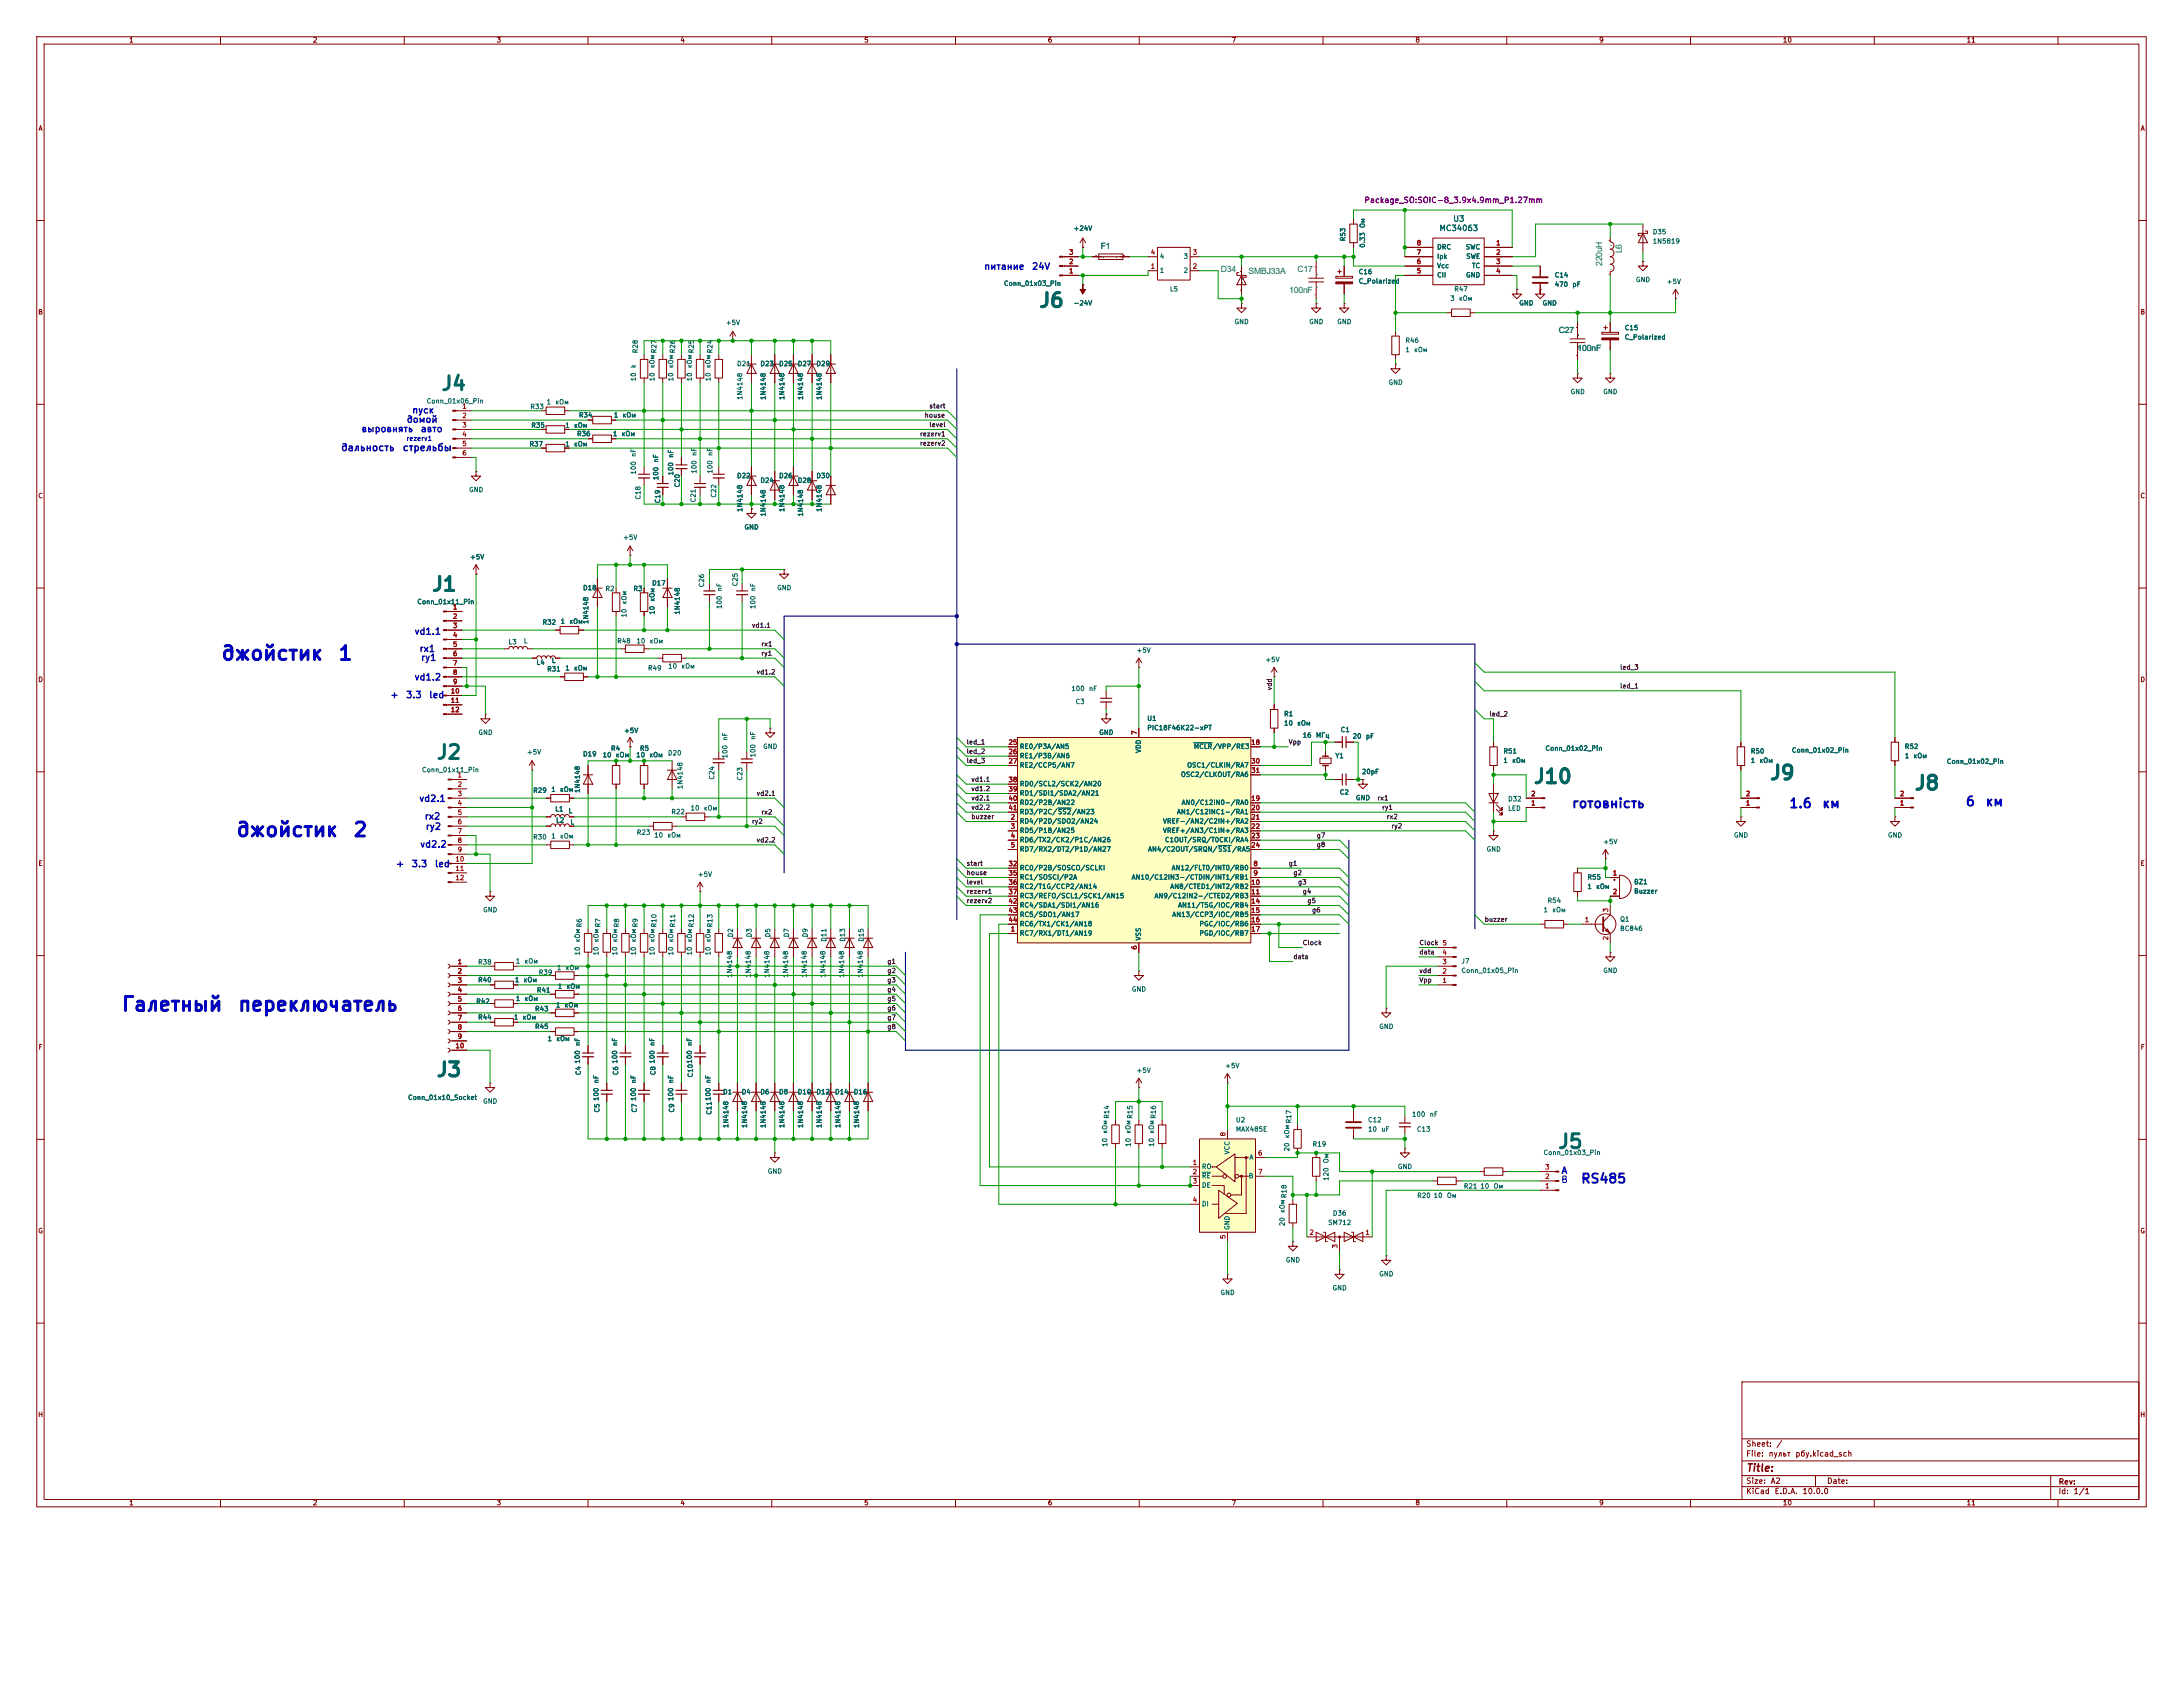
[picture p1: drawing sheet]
<svg xmlns="http://www.w3.org/2000/svg" width="279mm" height="216mm" viewBox="0 0 279 216" stroke-linecap="round" stroke-linejoin="round" font-family="sans-serif">
<defs><g id="words">
<g font-size="1.8" fill="#006464">
<text x="132.9" y="39.8">J6</text>
<text x="56.3" y="50.4">J4</text>
<text x="55.2" y="76.1">J1</text>
<text x="55.8" y="97.6">J2</text>
<text x="196.2" y="100.7">J10</text>
<text x="226.4" y="100.2">J9</text>
<text x="244.9" y="101.6">J8</text>
<text x="55.8" y="138.2">J3</text>
<text x="199.3" y="147.4">J5</text>
</g>
<g font-size="1.8" fill="#0000c2">
<text x="28.2" y="84.9">джойстик</text>
<text x="43.2" y="84.9">1</text>
<text x="30.1" y="107.5">джойстик</text>
<text x="45.1" y="107.5">2</text>
<text x="15.5" y="129.9">Галетный</text>
<text x="30.3" y="129.9">переключатель</text>
</g>
<g font-size="1.2" fill="#0000c2">
<text x="201.1" y="103.7">готовнiсть</text>
<text x="228.9" y="103.7">1.6</text>
<text x="233.1" y="103.7">км</text>
<text x="251.5" y="103.5">6</text>
<text x="254" y="103.5">км</text>
<text x="202.3" y="151.7">RS485</text>
</g>
<g font-size="1.1" fill="#006464">
<text x="140.9" y="31.8">F1</text>
<text x="156.3" y="34.8">D34</text>
<text x="159.8" y="35.1">SMBJ33A</text>
<text x="166.1" y="34.8">C17</text>
<text x="205.1" y="34" transform="rotate(-90 205.1 34)">220uH</text>
<text x="207.6" y="32.4" transform="rotate(-90 207.6 32.4)">L6</text>
<text x="165" y="37.4">100nF</text>
<text x="199.5" y="42.6">C27</text>
<text x="201.9" y="45">100nF</text>
</g>
<g font-size=".9" fill="#0000c2">
<text x="43.6" y="57.9">дальность</text>
<text x="51.5" y="57.9">стрельбы</text>
</g>
<text font-size=".9" fill="#840000" x="223.4" y="188.6">Title:</text>
<g font-size=".8" fill="#0000c2">
<text x="125.9" y="34.7">питание</text>
<text x="132" y="34.7">24V</text>
<text x="52.7" y="53.1">пуск</text>
<text x="46.2" y="55.5">выровнять</text>
<text x="52" y="54.3">домой</text>
<text x="53.8" y="55.5">авто</text>
<text x="53" y="81.4">vd1.1</text>
<text x="53.6" y="83.6">rx1</text>
<text x="49.9" y="89.6">+</text>
<text x="51.9" y="89.6">3.3</text>
<text x="53" y="87.3">vd1.2</text>
<text x="53.8" y="84.8">ry1</text>
<text x="54.9" y="89.6">led</text>
<text x="53.6" y="102.8">vd2.1</text>
<text x="54.3" y="105.1">rx2</text>
<text x="54.4" y="106.4">ry2</text>
<text x="50.6" y="111.2">+</text>
<text x="52.6" y="111.2">3.3</text>
<text x="53.7" y="108.7">vd2.2</text>
<text x="55.6" y="111.2">led</text>
<text x="199.7" y="151.6">B</text>
<text x="199.8" y="150.4">A</text>
</g>
<text font-size=".7" fill="#840084" x="174.5" y="26.2">Package_SO:SOIC-8_3.9x4.9mm_P1.27mm</text>
<g font-size=".7" fill="#006464">
<text x="184.2" y="29.7">MC34063</text>
<text x="185.9" y="28.5">U3</text>
</g>
<g font-size=".7" fill="#840000">
<text x="223.4" y="185.3">Sheet:</text>
<text x="227.3" y="185.3">/</text>
<text x="223.4" y="191.4">KiCad</text>
<text x="223.4" y="190.1">Size:</text>
<text x="223.4" y="186.6">File:</text>
<text x="226.3" y="186.6">пульт</text>
<text x="226.6" y="190.1">A2</text>
<text x="227.1" y="191.4">E.D.A.</text>
<text x="229.7" y="186.6">рбу.kicad_sch</text>
<text x="230.6" y="191.4">10.0.0</text>
<text x="233.8" y="190.1">Date:</text>
<text x="263.4" y="190.2">Rev:</text>
<text x="263.4" y="191.4">Id:</text>
<text x="265.3" y="191.4">1/1</text>
</g>
<g font-size=".6" fill="#840000">
<text x="16.5" y="5.6">1</text>
<text x="40" y="5.6">2</text>
<text x="63.5" y="5.6">3</text>
<text x="87" y="5.6">4</text>
<text x="110.5" y="5.6">5</text>
<text x="134.1" y="5.6">6</text>
<text x="157.6" y="5.6">7</text>
<text x="181.1" y="5.6">8</text>
<text x="204.6" y="5.6">9</text>
<text x="228.1" y="5.6">10</text>
<text x="251.6" y="5.6">11</text>
<text x="4.9" y="16.9">A</text>
<text x="273.9" y="16.9">A</text>
<text x="4.8" y="40.4">B</text>
<text x="273.9" y="40.4">B</text>
<text x="4.8" y="63.9">C</text>
<text x="273.9" y="63.9">C</text>
<text x="4.8" y="87.4">D</text>
<text x="273.9" y="87.4">D</text>
<text x="4.9" y="110.9">E</text>
<text x="273.9" y="110.9">E</text>
<text x="4.9" y="134.5">F</text>
<text x="273.9" y="134.5">F</text>
<text x="4.8" y="158">G</text>
<text x="273.9" y="158">G</text>
<text x="4.8" y="181.5">H</text>
<text x="273.9" y="181.5">H</text>
<text x="16.5" y="192.8">1</text>
<text x="40" y="192.8">2</text>
<text x="63.5" y="192.8">3</text>
<text x="87" y="192.8">4</text>
<text x="110.5" y="192.8">5</text>
<text x="134.1" y="192.8">6</text>
<text x="157.6" y="192.8">7</text>
<text x="181.1" y="192.8">8</text>
<text x="204.6" y="192.8">9</text>
<text x="228.1" y="192.8">10</text>
<text x="251.6" y="192.8">11</text>
</g>
<g font-size=".6" fill="#006464">
<text x="137.3" y="29.7">+24V</text>
<text x="174.8" y="29.2" transform="rotate(-90 174.8 29.2)">Ом</text>
<text x="148.4" y="35.1">1</text>
<text x="148.4" y="33.3">4</text>
<text x="151.4" y="35.1">2</text>
<text x="151.4" y="33.3">3</text>
<text x="172.3" y="30.9" transform="rotate(-90 172.3 30.9)">R53</text>
<text x="173.8" y="35.2">C16</text>
<text x="174.8" y="31.8" transform="rotate(-90 174.8 31.8)">0.33</text>
<text x="183.9" y="35.7">CII</text>
<text x="183.9" y="34.5">Vcc</text>
<text x="183.9" y="33.3">Ipk</text>
<text x="183.9" y="32.1">DRC</text>
<text x="187.5" y="32.1">SWC</text>
<text x="187.6" y="35.7">GND</text>
<text x="187.6" y="33.3">SWE</text>
<text x="188.3" y="34.5">TC</text>
<text x="198.9" y="35.7">C14</text>
<text x="211.5" y="30.1">D35</text>
<text x="211.5" y="31.3">1N5819</text>
<text x="92.8" y="41.7">+5V</text>
<text x="128.4" y="36.7">Conn_01x03_Pin</text>
<text x="137.3" y="39.2">-24V</text>
<text x="149.7" y="37.4">L5</text>
<text x="157.9" y="41.6">GND</text>
<text x="167.5" y="41.6">GND</text>
<text x="171.1" y="41.6">GND</text>
<text x="173.8" y="36.4">C_Polarized</text>
<text x="185.5" y="38.6">3</text>
<text x="186.1" y="37.4">R47</text>
<text x="186.7" y="38.6">кОм</text>
<text x="194.4" y="39.2">GND</text>
<text x="197.4" y="39.2">GND</text>
<text x="198.9" y="36.8">470</text>
<text x="201.2" y="36.8">pF</text>
<text x="209.3" y="36.2">GND</text>
<text x="213.3" y="36.5">+5V</text>
<text x="81.5" y="47.2" transform="rotate(-90 81.5 47.2)">k</text>
<text x="81.8" y="45.3" transform="rotate(-90 81.8 45.3)">R28</text>
<text x="83.9" y="47.2" transform="rotate(-90 83.9 47.2)">кОм</text>
<text x="84.2" y="45.3" transform="rotate(-90 84.2 45.3)">R27</text>
<text x="86.3" y="47.2" transform="rotate(-90 86.3 47.2)">кОм</text>
<text x="86.5" y="45.3" transform="rotate(-90 86.5 45.3)">R26</text>
<text x="88.7" y="47.2" transform="rotate(-90 88.7 47.2)">кОм</text>
<text x="88.9" y="45.3" transform="rotate(-90 88.9 45.3)">R25</text>
<text x="91.1" y="47.2" transform="rotate(-90 91.1 47.2)">кОм</text>
<text x="91.3" y="45.3" transform="rotate(-90 91.3 45.3)">R24</text>
<text x="94.3" y="47">D21</text>
<text x="97.3" y="47">D23</text>
<text x="99.6" y="47">D25</text>
<text x="102" y="47">D27</text>
<text x="104.4" y="47">D29</text>
<text x="179.8" y="44">R46</text>
<text x="179.8" y="45.2">1</text>
<text x="180.9" y="45.2">кОм</text>
<text x="207.9" y="43.6">C_Polarized</text>
<text x="207.9" y="42.4">C15</text>
<text x="54.5" y="51.8">Conn_01x06_Pin</text>
<text x="67.8" y="52.5">R33</text>
<text x="69.9" y="51.9">1</text>
<text x="71" y="51.9">кОм</text>
<text x="74" y="53.6">R34</text>
<text x="78.5" y="53.6">1</text>
<text x="79.6" y="53.6">кОм</text>
<text x="81.5" y="48.9" transform="rotate(-90 81.5 48.9)">10</text>
<text x="83.9" y="48.9" transform="rotate(-90 83.9 48.9)">10</text>
<text x="86.3" y="48.9" transform="rotate(-90 86.3 48.9)">10</text>
<text x="88.7" y="48.9" transform="rotate(-90 88.7 48.9)">10</text>
<text x="91.1" y="48.9" transform="rotate(-90 91.1 48.9)">10</text>
<text x="95.1" y="51.2" transform="rotate(-90 95.1 51.2)">1N4148</text>
<text x="98.1" y="51.2" transform="rotate(-90 98.1 51.2)">1N4148</text>
<text x="100.5" y="51.2" transform="rotate(-90 100.5 51.2)">1N4148</text>
<text x="102.9" y="51.2" transform="rotate(-90 102.9 51.2)">1N4148</text>
<text x="105.3" y="51.2" transform="rotate(-90 105.3 51.2)">1N4148</text>
<text x="177.7" y="49.4">GND</text>
<text x="201" y="50.6">GND</text>
<text x="205.1" y="50.6">GND</text>
<text x="67.7" y="57.3">R37</text>
<text x="67.9" y="54.9">R35</text>
<text x="72.3" y="57.3">1</text>
<text x="72.3" y="54.9">1</text>
<text x="73.4" y="57.3">кОм</text>
<text x="73.4" y="54.9">кОм</text>
<text x="73.8" y="56">R36</text>
<text x="78.4" y="56">1</text>
<text x="79.5" y="56">кОм</text>
<text x="81.5" y="58.5" transform="rotate(-90 81.5 58.5)">nF</text>
<text x="84.4" y="59.3" transform="rotate(-90 84.4 59.3)">nF</text>
<text x="86.3" y="58.7" transform="rotate(-90 86.3 58.7)">nF</text>
<text x="89.3" y="58.4" transform="rotate(-90 89.3 58.4)">nF</text>
<text x="91.3" y="58.4" transform="rotate(-90 91.3 58.4)">nF</text>
<text x="60" y="63.1">GND</text>
<text x="81.5" y="60.8" transform="rotate(-90 81.5 60.8)">100</text>
<text x="82.1" y="64" transform="rotate(-90 82.1 64)">C18</text>
<text x="84.4" y="61.5" transform="rotate(-90 84.4 61.5)">100</text>
<text x="84.6" y="64.5" transform="rotate(-90 84.6 64.5)">C19</text>
<text x="86.3" y="60.9" transform="rotate(-90 86.3 60.9)">100</text>
<text x="87.1" y="62.4" transform="rotate(-90 87.1 62.4)">C20</text>
<text x="89.2" y="64.4" transform="rotate(-90 89.2 64.4)">C21</text>
<text x="89.3" y="60.7" transform="rotate(-90 89.3 60.7)">100</text>
<text x="91.3" y="60.7" transform="rotate(-90 91.3 60.7)">100</text>
<text x="91.8" y="63.8" transform="rotate(-90 91.8 63.8)">C22</text>
<text x="94.3" y="61.3">D22</text>
<text x="95.1" y="65.6" transform="rotate(-90 95.1 65.6)">1N4148</text>
<text x="97.3" y="61.9">D24</text>
<text x="99.6" y="61.3">D26</text>
<text x="100.5" y="65.6" transform="rotate(-90 100.5 65.6)">1N4148</text>
<text x="102" y="61.9">D28</text>
<text x="104.4" y="61.3">D30</text>
<text x="105.3" y="65.6" transform="rotate(-90 105.3 65.6)">1N4148</text>
<text x="60.1" y="71.7">+5V</text>
<text x="79.7" y="69.2">+5V</text>
<text x="95.2" y="67.9">GND</text>
<text x="98.1" y="66.2" transform="rotate(-90 98.1 66.2)">1N4148</text>
<text x="102.9" y="66.2" transform="rotate(-90 102.9 66.2)">1N4148</text>
<text x="53.3" y="77.5">Conn_01x11_Pin</text>
<text x="74.6" y="75.7">D18</text>
<text x="77.4" y="75.8">R2</text>
<text x="80.3" y="77.4" transform="rotate(-90 80.3 77.4)">кОм</text>
<text x="81" y="75.8">R3</text>
<text x="83.4" y="75.1">D17</text>
<text x="83.9" y="77" transform="rotate(-90 83.9 77)">кОм</text>
<text x="90.2" y="75.2" transform="rotate(-90 90.2 75.2)">C26</text>
<text x="92.5" y="78" transform="rotate(-90 92.5 78)">100</text>
<text x="92.5" y="75.7" transform="rotate(-90 92.5 75.7)">nF</text>
<text x="94.6" y="75.1" transform="rotate(-90 94.6 75.1)">C25</text>
<text x="96.8" y="78" transform="rotate(-90 96.8 78)">100</text>
<text x="96.8" y="75.7" transform="rotate(-90 96.8 75.7)">nF</text>
<text x="99.4" y="75.7">GND</text>
<text x="65" y="82.6">L3</text>
<text x="67" y="82.5">L</text>
<text x="69.4" y="80.1">R32</text>
<text x="71.7" y="80">1</text>
<text x="72.8" y="80">кОм</text>
<text x="75.4" y="79.9" transform="rotate(-90 75.4 79.9)">1N4148</text>
<text x="78.9" y="82.5">R48</text>
<text x="80.3" y="79.1" transform="rotate(-90 80.3 79.1)">10</text>
<text x="81.4" y="82.5">10</text>
<text x="83.1" y="82.5">кОм</text>
<text x="83.9" y="78.7" transform="rotate(-90 83.9 78.7)">10</text>
<text x="87.1" y="78.7" transform="rotate(-90 87.1 78.7)">1N4148</text>
<text x="145.4" y="83.7">+5V</text>
<text x="68.6" y="85.2">L4</text>
<text x="70" y="86.1">R31</text>
<text x="70.6" y="85">L</text>
<text x="72.3" y="85.9">1</text>
<text x="73.4" y="85.9">кОм</text>
<text x="82.9" y="85.9">R49</text>
<text x="85.5" y="85.7">10</text>
<text x="87.1" y="85.7">кОм</text>
<text x="137.1" y="88.6">100</text>
<text x="139.3" y="88.6">nF</text>
<text x="161.9" y="84.9">+5V</text>
<text x="61.2" y="94.2">GND</text>
<text x="79.8" y="94">+5V</text>
<text x="93.2" y="94.9" transform="rotate(-90 93.2 94.9)">nF</text>
<text x="96.8" y="94.7" transform="rotate(-90 96.8 94.7)">nF</text>
<text x="97.6" y="96">GND</text>
<text x="130.5" y="96">RE0/P3A/AN5</text>
<text x="137.6" y="90.3">C3</text>
<text x="140.6" y="94.2">GND</text>
<text x="146.8" y="93.6">PIC18F46K22-xPT</text>
<text x="146.8" y="92.4">U1</text>
<text x="152.7" y="96">MCLR/VPP/RE3</text>
<text x="164.3" y="91.8">R1</text>
<text x="164.3" y="93">10</text>
<text x="166" y="93">кОм</text>
<text x="166.7" y="94.6">16</text>
<text x="168.4" y="94.6">МГц</text>
<text x="171.5" y="93.8">C1</text>
<text x="173.1" y="94.7">20</text>
<text x="174.7" y="94.7">pF</text>
<text x="243.7" y="96">R52</text>
<text x="53.9" y="99">Conn_01x11_Pin</text>
<text x="67.4" y="96.7">+5V</text>
<text x="68.2" y="101.6">R29</text>
<text x="70.5" y="101.5">1</text>
<text x="71.6" y="101.5">кОм</text>
<text x="74.4" y="101.5" transform="rotate(-90 74.4 101.5)">1N4148</text>
<text x="74.6" y="96.9">D19</text>
<text x="77.1" y="97.1">10</text>
<text x="78.1" y="96.2">R4</text>
<text x="78.8" y="97.1">кОм</text>
<text x="81.4" y="97.1">10</text>
<text x="81.8" y="96.2">R5</text>
<text x="83.1" y="97.1">кОм</text>
<text x="85.4" y="96.8">D20</text>
<text x="87.5" y="101.1" transform="rotate(-90 87.5 101.1)">1N4148</text>
<text x="91.6" y="99.8" transform="rotate(-90 91.6 99.8)">C24</text>
<text x="93.2" y="97.1" transform="rotate(-90 93.2 97.1)">100</text>
<text x="95.1" y="100" transform="rotate(-90 95.1 100)">C23</text>
<text x="96.8" y="97" transform="rotate(-90 96.8 97)">100</text>
<text x="130.5" y="97.2">RE1/P3B/AN6</text>
<text x="130.5" y="98.4">RE2/CCP5/AN7</text>
<text x="130.5" y="100.8">RD0/SCL2/SCK2/AN20</text>
<text x="130.5" y="102">RD1/SDI1/SDA2/AN21</text>
<text x="146.2" y="96.4" transform="rotate(-90 146.2 96.4)">VDD</text>
<text x="151.1" y="99.6">OSC2/CLKOUT/RA6</text>
<text x="151.9" y="98.4">OSC1/CLKIN/RA7</text>
<text x="170.9" y="97.2">Y1</text>
<text x="171.4" y="101.8">C2</text>
<text x="174.2" y="99.2">20pF</text>
<text x="192.4" y="96.6">R51</text>
<text x="192.4" y="97.8">1</text>
<text x="193.5" y="97.8">кОм</text>
<text x="197.7" y="96.2">Conn_01x02_Pin</text>
<text x="224" y="96.6">R50</text>
<text x="224" y="97.8">1</text>
<text x="225.1" y="97.8">кОм</text>
<text x="229.3" y="96.5">Conn_01x02_Pin</text>
<text x="243.7" y="97.2">1</text>
<text x="244.8" y="97.2">кОм</text>
<text x="249.1" y="97.9">Conn_01x02_Pin</text>
<text x="68.2" y="107.6">R30</text>
<text x="70.5" y="107.5">1</text>
<text x="71" y="104">L1</text>
<text x="71.1" y="105.4">L2</text>
<text x="71.6" y="107.5">кОм</text>
<text x="72.7" y="104.2">L</text>
<text x="72.9" y="105.7">L</text>
<text x="81.4" y="107">R23</text>
<text x="83.7" y="107.3">10</text>
<text x="85.4" y="107.3">кОм</text>
<text x="85.9" y="104.3">R22</text>
<text x="88.3" y="103.9">10</text>
<text x="90" y="103.9">кОм</text>
<text x="130.5" y="105.5">RD4/P2D/SDO2/AN24</text>
<text x="130.5" y="106.7">RD5/P1B/AN25</text>
<text x="130.5" y="107.9">RD6/TX2/CK2/P1C/AN26</text>
<text x="130.5" y="103.2">RD2/P2B/AN22</text>
<text x="130.5" y="104.3">RD3/P2C/SS2/AN23</text>
<text x="148.8" y="105.5">VREF-/AN2/C2IN+/RA2</text>
<text x="148.8" y="106.7">VREF+/AN3/C1IN+/RA3</text>
<text x="149" y="107.9">C1OUT/SRQ/T0CKI/RA4</text>
<text x="150.6" y="104.3">AN1/C12INC1-/RA1</text>
<text x="151.2" y="103.2">AN0/C12IN0-/RA0</text>
<text x="173.5" y="102.6">GND</text>
<text x="193" y="103.9">LED</text>
<text x="193" y="102.7">D32</text>
<text x="221.9" y="107.3">GND</text>
<text x="241.6" y="107.3">GND</text>
<text x="89.3" y="112.4">+5V</text>
<text x="130.5" y="109.1">RD7/RX2/DT2/P1D/AN27</text>
<text x="130.5" y="111.5">RC0/P2B/SOSCO/SCLKI</text>
<text x="130.5" y="112.7">RC1/SOSCI/P2A</text>
<text x="130.5" y="113.9">RC2/T1G/CCP2/AN14</text>
<text x="144.8" y="112.7">AN10/C12IN3-/CTDIN/INT1/RB1</text>
<text x="146.9" y="109.1">AN4/C2OUT/SRQN/SS1/RA5</text>
<text x="149.7" y="113.9">AN8/CTED1/INT2/RB2</text>
<text x="149.9" y="111.5">AN12/FLT0/INT0/RB0</text>
<text x="190.2" y="109.1">GND</text>
<text x="203.1" y="112.7">R55</text>
<text x="203.1" y="113.9">1</text>
<text x="204.2" y="113.9">кОм</text>
<text x="205.1" y="108.2">+5V</text>
<text x="209.1" y="113.3">BZ1</text>
<text x="61.8" y="116.9">GND</text>
<text x="74.6" y="118.8" transform="rotate(-90 74.6 118.8)">R6</text>
<text x="77" y="118.8" transform="rotate(-90 77 118.8)">R7</text>
<text x="79.4" y="118.8" transform="rotate(-90 79.4 118.8)">R8</text>
<text x="81.8" y="118.8" transform="rotate(-90 81.8 118.8)">R9</text>
<text x="84.2" y="118.8" transform="rotate(-90 84.2 118.8)">R10</text>
<text x="86.5" y="118.8" transform="rotate(-90 86.5 118.8)">R11</text>
<text x="88.9" y="118.8" transform="rotate(-90 88.9 118.8)">R12</text>
<text x="91.3" y="118.8" transform="rotate(-90 91.3 118.8)">R13</text>
<text x="130.5" y="119.9">RC7/RX1/DT1/AN19</text>
<text x="130.5" y="115.1">RC3/REFO/SCL1/SCK1/AN15</text>
<text x="130.5" y="116.3">RC4/SDA1/SDI1/AN16</text>
<text x="130.5" y="117.5">RC5/SDO1/AN17</text>
<text x="130.5" y="118.7">RC6/TX1/CK1/AN18</text>
<text x="147.7" y="115.1">AN9/C12IN2-/CTED2/RB3</text>
<text x="150" y="117.5">AN13/CCP3/IOC/RB5</text>
<text x="150.7" y="116.3">AN11/T5G/IOC/RB4</text>
<text x="153.4" y="118.7">PGC/IOC/RB6</text>
<text x="153.4" y="119.9">PGD/IOC/RB7</text>
<text x="197.5" y="116.9">1</text>
<text x="198" y="115.7">R54</text>
<text x="198.6" y="116.9">кОм</text>
<text x="207.3" y="119.3">BC846</text>
<text x="207.3" y="118.1">Q1</text>
<text x="209.1" y="114.5">Buzzer</text>
<text x="61.1" y="123.6">R38</text>
<text x="61.1" y="125.9">R40</text>
<text x="65.8" y="125.9">1</text>
<text x="66" y="123.5">1</text>
<text x="67" y="125.9">кОм</text>
<text x="67.1" y="123.5">кОм</text>
<text x="68.9" y="124.9">R39</text>
<text x="71.2" y="124.3">1</text>
<text x="72.3" y="124.3">кОм</text>
<text x="74.4" y="122.3" transform="rotate(-90 74.4 122.3)">10</text>
<text x="74.4" y="120.6" transform="rotate(-90 74.4 120.6)">кОм</text>
<text x="76.7" y="122.3" transform="rotate(-90 76.7 122.3)">10</text>
<text x="76.7" y="120.6" transform="rotate(-90 76.7 120.6)">кОм</text>
<text x="79.1" y="122.3" transform="rotate(-90 79.1 122.3)">10</text>
<text x="79.1" y="120.6" transform="rotate(-90 79.1 120.6)">кОм</text>
<text x="81.5" y="122.3" transform="rotate(-90 81.5 122.3)">10</text>
<text x="81.5" y="120.6" transform="rotate(-90 81.5 120.6)">кОм</text>
<text x="83.9" y="122.3" transform="rotate(-90 83.9 122.3)">10</text>
<text x="83.9" y="120.6" transform="rotate(-90 83.9 120.6)">кОм</text>
<text x="86.3" y="122.3" transform="rotate(-90 86.3 122.3)">10</text>
<text x="86.3" y="120.6" transform="rotate(-90 86.3 120.6)">кОм</text>
<text x="88.7" y="122.3" transform="rotate(-90 88.7 122.3)">10</text>
<text x="88.7" y="120.6" transform="rotate(-90 88.7 120.6)">кОм</text>
<text x="91.1" y="122.3" transform="rotate(-90 91.1 122.3)">10</text>
<text x="91.1" y="120.6" transform="rotate(-90 91.1 120.6)">кОм</text>
<text x="93.8" y="125.2" transform="rotate(-90 93.8 125.2)">1N4148</text>
<text x="94" y="120" transform="rotate(-90 94 120)">D2</text>
<text x="96.2" y="125.2" transform="rotate(-90 96.2 125.2)">1N4148</text>
<text x="96.3" y="120" transform="rotate(-90 96.3 120)">D3</text>
<text x="98.6" y="125.2" transform="rotate(-90 98.6 125.2)">1N4148</text>
<text x="98.7" y="120" transform="rotate(-90 98.7 120)">D5</text>
<text x="101" y="125.2" transform="rotate(-90 101 125.2)">1N4148</text>
<text x="101.1" y="120" transform="rotate(-90 101.1 120)">D7</text>
<text x="103.4" y="125.2" transform="rotate(-90 103.4 125.2)">1N4148</text>
<text x="103.5" y="120" transform="rotate(-90 103.5 120)">D9</text>
<text x="105.8" y="125.2" transform="rotate(-90 105.8 125.2)">1N4148</text>
<text x="105.9" y="120.6" transform="rotate(-90 105.9 120.6)">D11</text>
<text x="108.2" y="125.2" transform="rotate(-90 108.2 125.2)">1N4148</text>
<text x="108.3" y="120.6" transform="rotate(-90 108.3 120.6)">D13</text>
<text x="110.6" y="125.2" transform="rotate(-90 110.6 125.2)">1N4148</text>
<text x="110.7" y="120.6" transform="rotate(-90 110.7 120.6)">D15</text>
<text x="146.2" y="120.4" transform="rotate(-90 146.2 120.4)">VSS</text>
<text x="187" y="123.5">J7</text>
<text x="187" y="124.7">Conn_01x05_Pin</text>
<text x="205.1" y="124.7">GND</text>
<text x="60.9" y="128.6">R42</text>
<text x="61.1" y="130.6">R44</text>
<text x="65.7" y="130.6">1</text>
<text x="66" y="128.2">1</text>
<text x="66.8" y="130.6">кОм</text>
<text x="67.1" y="128.2">кОм</text>
<text x="68.4" y="131.8">R45</text>
<text x="68.4" y="129.6">R43</text>
<text x="68.7" y="127.2">R41</text>
<text x="71.1" y="129.1">1</text>
<text x="71.3" y="126.7">1</text>
<text x="72.2" y="129.1">кОм</text>
<text x="72.5" y="126.7">кОм</text>
<text x="144.8" y="127">GND</text>
<text x="176.5" y="131.8">GND</text>
<text x="70" y="133.4">1</text>
<text x="71.1" y="133.4">кОм</text>
<text x="74.4" y="136.2" transform="rotate(-90 74.4 136.2)">100</text>
<text x="74.4" y="133.9" transform="rotate(-90 74.4 133.9)">nF</text>
<text x="74.5" y="137.7" transform="rotate(-90 74.5 137.7)">C4</text>
<text x="79.1" y="136.2" transform="rotate(-90 79.1 136.2)">100</text>
<text x="79.1" y="133.9" transform="rotate(-90 79.1 133.9)">nF</text>
<text x="79.3" y="137.7" transform="rotate(-90 79.3 137.7)">C6</text>
<text x="83.9" y="136.2" transform="rotate(-90 83.9 136.2)">100</text>
<text x="83.9" y="133.9" transform="rotate(-90 83.9 133.9)">nF</text>
<text x="84" y="137.7" transform="rotate(-90 84 137.7)">C8</text>
<text x="88.7" y="133.9" transform="rotate(-90 88.7 133.9)">nF</text>
<text x="88.8" y="138" transform="rotate(-90 88.8 138)">C10100</text>
<text x="145.4" y="137.4">+5V</text>
<text x="156.8" y="136.8">+5V</text>
<text x="52.2" y="140.9">Conn_01x10_Socket</text>
<text x="61.8" y="141.4">GND</text>
<text x="76.7" y="141" transform="rotate(-90 76.7 141)">100</text>
<text x="76.7" y="138.7" transform="rotate(-90 76.7 138.7)">nF</text>
<text x="76.9" y="142.4" transform="rotate(-90 76.9 142.4)">C5</text>
<text x="81.5" y="141" transform="rotate(-90 81.5 141)">100</text>
<text x="81.5" y="138.7" transform="rotate(-90 81.5 138.7)">nF</text>
<text x="81.6" y="142.4" transform="rotate(-90 81.6 142.4)">C7</text>
<text x="86.3" y="141" transform="rotate(-90 86.3 141)">100</text>
<text x="86.3" y="138.7" transform="rotate(-90 86.3 138.7)">nF</text>
<text x="86.4" y="142.4" transform="rotate(-90 86.4 142.4)">C9</text>
<text x="91.1" y="138.7" transform="rotate(-90 91.1 138.7)">nF</text>
<text x="91.2" y="142.7" transform="rotate(-90 91.2 142.7)">C11100</text>
<text x="92.5" y="140.2">D1</text>
<text x="94.9" y="140.2">D4</text>
<text x="97.3" y="140.2">D6</text>
<text x="99.6" y="140.2">D8</text>
<text x="102" y="140.2">D10</text>
<text x="104.4" y="140.2">D12</text>
<text x="106.8" y="140.2">D14</text>
<text x="109.2" y="140.2">D16</text>
<text x="142.1" y="143.2" transform="rotate(-90 142.1 143.2)">R14</text>
<text x="145.1" y="143.2" transform="rotate(-90 145.1 143.2)">R15</text>
<text x="148.1" y="143.2" transform="rotate(-90 148.1 143.2)">R16</text>
<text x="158.1" y="143.8">U2</text>
<text x="165.4" y="143.8" transform="rotate(-90 165.4 143.8)">R17</text>
<text x="175" y="143.8">C12</text>
<text x="180.7" y="143.1">100</text>
<text x="182.9" y="143.1">nF</text>
<text x="93.4" y="144.4" transform="rotate(-90 93.4 144.4)">1N4148</text>
<text x="95.7" y="144.4" transform="rotate(-90 95.7 144.4)">1N4148</text>
<text x="98.1" y="144.4" transform="rotate(-90 98.1 144.4)">1N4148</text>
<text x="100.5" y="144.4" transform="rotate(-90 100.5 144.4)">1N4148</text>
<text x="102.9" y="144.4" transform="rotate(-90 102.9 144.4)">1N4148</text>
<text x="105.3" y="144.4" transform="rotate(-90 105.3 144.4)">1N4148</text>
<text x="107.7" y="144.4" transform="rotate(-90 107.7 144.4)">1N4148</text>
<text x="110.1" y="144.4" transform="rotate(-90 110.1 144.4)">1N4148</text>
<text x="141.9" y="146.8" transform="rotate(-90 141.9 146.8)">10</text>
<text x="141.9" y="145.1" transform="rotate(-90 141.9 145.1)">кОм</text>
<text x="144.8" y="146.8" transform="rotate(-90 144.8 146.8)">10</text>
<text x="144.8" y="145.1" transform="rotate(-90 144.8 145.1)">кОм</text>
<text x="147.8" y="146.8" transform="rotate(-90 147.8 146.8)">10</text>
<text x="147.8" y="145.1" transform="rotate(-90 147.8 145.1)">кОм</text>
<text x="153.8" y="149.7">RO</text>
<text x="157.5" y="147.8" transform="rotate(-90 157.5 147.8)">VCC</text>
<text x="158.1" y="145">MAX485E</text>
<text x="159.8" y="148.6">A</text>
<text x="165.2" y="147.4" transform="rotate(-90 165.2 147.4)">20</text>
<text x="165.2" y="145.7" transform="rotate(-90 165.2 145.7)">кОм</text>
<text x="167.9" y="146.9">R19</text>
<text x="170.2" y="148.9" transform="rotate(-90 170.2 148.9)">Ом</text>
<text x="175" y="145">10</text>
<text x="176.7" y="145">uF</text>
<text x="178.8" y="149.7">GND</text>
<text x="181.3" y="145">C13</text>
<text x="197.5" y="148">Conn_01x03_Pin</text>
<text x="98.2" y="150.3">GND</text>
<text x="153.8" y="150.9">RE</text>
<text x="153.8" y="152.1">DE</text>
<text x="153.8" y="154.5">DI</text>
<text x="159.8" y="150.9">B</text>
<text x="164.6" y="155.3" transform="rotate(-90 164.6 155.3)">кОм</text>
<text x="164.8" y="153.4" transform="rotate(-90 164.8 153.4)">R18</text>
<text x="170.2" y="151.2" transform="rotate(-90 170.2 151.2)">120</text>
<text x="170.5" y="155.7">D36</text>
<text x="181.3" y="153.5">R20</text>
<text x="183.4" y="153.5">10</text>
<text x="185.1" y="153.5">Ом</text>
<text x="187.3" y="152.3">R21</text>
<text x="189.4" y="152.3">10</text>
<text x="191.1" y="152.3">Ом</text>
<text x="157.5" y="157.5" transform="rotate(-90 157.5 157.5)">GND</text>
<text x="164.5" y="161.7">GND</text>
<text x="164.6" y="157" transform="rotate(-90 164.6 157)">20</text>
<text x="169.9" y="156.9">SM712</text>
<text x="156.1" y="165.9">GND</text>
<text x="170.5" y="165.3">GND</text>
<text x="176.5" y="163.5">GND</text>
</g>
<g font-size=".6" fill="#a90000">
<text x="136.8" y="35.1">1</text>
<text x="136.8" y="33.9">2</text>
<text x="136.8" y="32.7">3</text>
<text x="147.2" y="34.5">1</text>
<text x="147.2" y="32.7">4</text>
<text x="152.6" y="34.5">2</text>
<text x="152.6" y="32.7">3</text>
<text x="181.3" y="35.1">5</text>
<text x="181.3" y="33.9">6</text>
<text x="181.3" y="32.7">7</text>
<text x="181.3" y="31.5">8</text>
<text x="191.4" y="31.5">1</text>
<text x="191.4" y="32.7">2</text>
<text x="191.4" y="33.9">3</text>
<text x="191.4" y="35.1">4</text>
<text x="59.1" y="52.4">1</text>
<text x="59.1" y="53.6">2</text>
<text x="59.1" y="54.8">3</text>
<text x="59.1" y="56">4</text>
<text x="59.1" y="57.2">5</text>
<text x="59.1" y="58.4">6</text>
<text x="57.9" y="78.1">1</text>
<text x="57.9" y="79.3">2</text>
<text x="57.9" y="80.5">3</text>
<text x="57.9" y="81.7">4</text>
<text x="57.9" y="82.9">5</text>
<text x="57.6" y="88.9">10</text>
<text x="57.9" y="84.1">6</text>
<text x="57.9" y="85.3">7</text>
<text x="57.9" y="86.5">8</text>
<text x="57.9" y="87.7">9</text>
<text x="57.6" y="90.1">11</text>
<text x="57.6" y="91.3">12</text>
<text x="129" y="95.5">25</text>
<text x="145.6" y="94.1" transform="rotate(-90 145.6 94.1)">7</text>
<text x="160.1" y="95.5">18</text>
<text x="58.5" y="99.6">1</text>
<text x="58.5" y="100.8">2</text>
<text x="129" y="96.7">26</text>
<text x="129" y="97.8">27</text>
<text x="129" y="100.2">38</text>
<text x="129" y="101.4">39</text>
<text x="160.1" y="97.8">30</text>
<text x="160.1" y="99">31</text>
<text x="58.5" y="102">3</text>
<text x="58.5" y="103.2">4</text>
<text x="58.5" y="104.4">5</text>
<text x="58.5" y="105.6">6</text>
<text x="58.5" y="106.8">7</text>
<text x="129" y="102.6">40</text>
<text x="129" y="103.8">41</text>
<text x="129.3" y="105">2</text>
<text x="129.3" y="106.2">3</text>
<text x="129.3" y="107.4">4</text>
<text x="160.1" y="102.6">19</text>
<text x="160.1" y="103.8">20</text>
<text x="160.1" y="105">21</text>
<text x="160.1" y="106.2">22</text>
<text x="160.1" y="107.4">23</text>
<text x="195.9" y="103.2">1</text>
<text x="195.9" y="102">2</text>
<text x="223.4" y="103.2">1</text>
<text x="223.4" y="102">2</text>
<text x="243.1" y="103.2">1</text>
<text x="243.1" y="102">2</text>
<text x="58.2" y="110.4">10</text>
<text x="58.2" y="111.6">11</text>
<text x="58.2" y="112.8">12</text>
<text x="58.5" y="108">8</text>
<text x="58.5" y="109.2">9</text>
<text x="129" y="111">32</text>
<text x="129" y="112.2">35</text>
<text x="129" y="113.4">36</text>
<text x="129.3" y="108.6">5</text>
<text x="160.1" y="113.4">10</text>
<text x="160.1" y="108.6">24</text>
<text x="160.4" y="111">8</text>
<text x="160.4" y="112.2">9</text>
<text x="206.4" y="112.2">1</text>
<text x="129" y="114.6">37</text>
<text x="129" y="115.8">42</text>
<text x="129" y="117">43</text>
<text x="129" y="118.2">44</text>
<text x="129.3" y="119.4">1</text>
<text x="160.1" y="114.6">11</text>
<text x="160.1" y="115.8">14</text>
<text x="160.1" y="117">15</text>
<text x="160.1" y="118.2">16</text>
<text x="160.1" y="119.4">17</text>
<text x="202.8" y="118.2">1</text>
<text x="206" y="116.8" transform="rotate(-90 206 116.8)">3</text>
<text x="206.4" y="114.6">2</text>
<text x="58.5" y="123.5">1</text>
<text x="58.5" y="124.7">2</text>
<text x="58.5" y="125.9">3</text>
<text x="145.6" y="121.6" transform="rotate(-90 145.6 121.6)">6</text>
<text x="184.6" y="125.9">1</text>
<text x="184.6" y="124.7">2</text>
<text x="184.6" y="123.5">3</text>
<text x="184.6" y="122.3">4</text>
<text x="184.6" y="121.1">5</text>
<text x="206" y="120.4" transform="rotate(-90 206 120.4)">2</text>
<text x="58.5" y="127.1">4</text>
<text x="58.5" y="128.3">5</text>
<text x="58.5" y="129.5">6</text>
<text x="58.5" y="130.7">7</text>
<text x="58.5" y="131.9">8</text>
<text x="58.2" y="134.3">10</text>
<text x="58.5" y="133.1">9</text>
<text x="152.6" y="149.2">1</text>
<text x="157" y="145.5" transform="rotate(-90 157 145.5)">8</text>
<text x="161" y="148">6</text>
<text x="197.7" y="149.8">3</text>
<text x="152.6" y="150.4">2</text>
<text x="152.6" y="151.6">3</text>
<text x="152.6" y="154">4</text>
<text x="161" y="150.4">7</text>
<text x="197.7" y="152.2">1</text>
<text x="197.7" y="151">2</text>
<text x="157" y="158.6" transform="rotate(-90 157 158.6)">5</text>
<text x="167.5" y="158.2">2</text>
<text x="171.3" y="159.8" transform="rotate(-90 171.3 159.8)">3</text>
<text x="174.7" y="158.2">1</text>
</g>
<g font-size=".6" fill="#0f0f0f">
<text x="118.3" y="53.6">house</text>
<text x="118.9" y="52.4">start</text>
<text x="117.7" y="57.2">rezerv2</text>
<text x="117.7" y="56">rezerv1</text>
<text x="118.9" y="54.8">level</text>
<text x="96.2" y="80.5">vd1.1</text>
<text x="97.4" y="82.9">rx1</text>
<text x="96.8" y="86.5">vd1.2</text>
<text x="97.4" y="84.1">ry1</text>
<text x="162.9" y="88.4" transform="rotate(-90 162.9 88.4)">vdd</text>
<text x="207.3" y="88.2">led_1</text>
<text x="207.3" y="85.9">led_3</text>
<text x="123.7" y="95.4">led_1</text>
<text x="164.9" y="95.4">Vpp</text>
<text x="190.6" y="91.8">led_2</text>
<text x="96.8" y="102">vd2.1</text>
<text x="123.7" y="96.6">led_2</text>
<text x="123.7" y="97.8">led_3</text>
<text x="124.3" y="101.4">vd1.2</text>
<text x="124.3" y="100.2">vd1.1</text>
<text x="96.2" y="105.6">ry2</text>
<text x="96.8" y="108">vd2.2</text>
<text x="97.4" y="104.4">rx2</text>
<text x="124.3" y="103.8">vd2.2</text>
<text x="124.3" y="105">buzzer</text>
<text x="124.3" y="102.6">vd2.1</text>
<text x="168.5" y="107.4">g7</text>
<text x="176.2" y="102.6">rx1</text>
<text x="176.8" y="103.8">ry1</text>
<text x="177.4" y="105">rx2</text>
<text x="178" y="106.2">ry2</text>
<text x="123.7" y="112.1">house</text>
<text x="123.7" y="110.9">start</text>
<text x="123.7" y="113.3">level</text>
<text x="164.9" y="110.9">g1</text>
<text x="165.5" y="112.1">g2</text>
<text x="166.1" y="113.3">g3</text>
<text x="168.5" y="108.6">g8</text>
<text x="123.7" y="115.7">rezerv2</text>
<text x="123.7" y="114.5">rezerv1</text>
<text x="166.7" y="114.5">g4</text>
<text x="167.3" y="115.7">g5</text>
<text x="167.9" y="116.9">g6</text>
<text x="190" y="118.1">buzzer</text>
<text x="113.5" y="123.5">g1</text>
<text x="113.5" y="124.7">g2</text>
<text x="113.5" y="125.9">g3</text>
<text x="165.5" y="122.9">data</text>
<text x="166.7" y="121.1">Clock</text>
<text x="181.6" y="124.7">vdd</text>
<text x="181.6" y="125.9">Vpp</text>
<text x="181.6" y="121.1">Clock</text>
<text x="181.6" y="122.3">data</text>
<text x="113.5" y="131.9">g8</text>
<text x="113.5" y="130.7">g7</text>
<text x="113.5" y="129.5">g6</text>
<text x="113.5" y="128.3">g5</text>
<text x="113.5" y="127.1">g4</text>
</g>
<text font-size=".6" fill="#0000c2" x="52" y="56.6">rezerv1</text>
</g></defs>
<g fill="none" stroke="#840000" stroke-width=".13">
<path d="M4.7 4.7h270v188.1h-270zM5.6 5.6h268.2v186.3h-268.2zM28.2 4.7v.9M51.7 4.7v.9M75.3 4.7v.9M98.8 4.7v.9M122.3 4.7v.9M145.8 4.7v.9M169.3 4.7v.9M192.9 4.7v.9M216.4 4.7v.9M239.9 4.7v.9"/>
<path d="M263.4 4.7v.9M4.7 28.2h.9M138.6 31.7h.1M138.6 30.5l-.4 .6M138.6 30.5l.3 .6M138.6 30.5v1.2M139.8 32.9h4.8M140.6 32.5h3.1v.7h-3.1zM158.5 34.9h-.2v.3h1.2v.3h-.4M158.9 35.2l.6 1.2h-1.2zM158.9 34v3.6M171 35.4h2.1v.2h-2.1z"/>
<path d="M171.2 34.8h.5M171.4 34.5v.5M172 38.8v.6h.6l-.6 .6-.6-.6h.6M172 38.8h.1M172 34v1.4M172 36.3v1.3M179.8 31.7h3.6M179.8 32.9h3.6M179.8 34h3.6M179.8 35.2h3.6M183.4 30.5h6.6v5.9h-6.6zM185.8 39.5h2.4v1h-2.4z"/>
<path d="M190 31.7h3.5M190 32.9h3.5M190 34h3.5M190 35.2h3.5M194.1 37v.6h.6l-.6 .6-.6-.6h.6M194.1 37h.1M197.1 36.3v1.3h-.6l.6 .6 .6-.6h-.6v-.6M197.1 37h.1M197.1 34v1.4M206.1 30.5v.4a.48 .48 0 0 1 .5 .5 .48 .48 0 0 1-.5 .5 .48 .48 0 0 1 .5 .5 .48 .48 0 0 1-.5 .5 .48 .48 0 0 1 .5 .4 .48 .48 0 0 1-.5 .5 .48 .48 0 0 1 .5 .5 .48 .48 0 0 1-.5 .5v.4M210.3 29.9l.6 1.2h-1.2zM210.3 33.5v.5h.6l-.6 .6-.6-.6h.6"/>
<path d="M210.3 33.5h.1M210.3 28.7v3.6M210.6 29.6h.3v.3h-1.2v.3h.3M214.5 38.2h.1M214.5 37l-.4 .6M214.5 37l.3 .6M214.5 37v1.2M273.8 28.2h.9M4.7 51.7h.9M75.3 53.8h.6M75.9 53.3h2.4v.9h-2.4zM78.3 53.8h.6"/>
<path d="M82 46h.9v2.4h-.9zM82.4 45.4v.6M82.4 48.4v.6M84.3 46h1v2.4h-1zM84.8 45.4v.6M84.8 48.4v.6M89.1 46h1v2.4h-1zM89.6 45.4v.6M89.6 48.4v.6M91.5 46h1v2.4h-1zM92 45.4v.6M92 48.4v.6"/>
<path d="M93.8 43.6h.1M93.8 42.4l-.4 .6M93.8 42.4l.3 .6M93.8 42.4v1.2M95.6 46.6h1.2M96.2 46.6l.6 1.2h-1.2zM96.2 45.4v3.6M98.6 46.6h1.2M99.2 46.6l.6 1.2h-1.2zM99.2 45.4v3.6M178.1 43h1v2.4h-1zM178.6 46.6v.6h.6l-.6 .6-.6-.6h.6"/>
<path d="M178.6 46.6h.1M178.6 42.4v.6M178.6 45.4v.6M185.2 40h.6M188.2 40h.6M201 43.4h1.9M201 43.8h1.9M201.9 47.8v.6h.6l-.6 .6-.6-.6h.6M201.9 47.8h.1M201.9 41.2v2.2M201.9 43.8v2.2M205 42.5h2.2v.3h-2.2z"/>
<path d="M205.3 41.9h.4M205.5 41.7v.5M206.1 47.8v.6h.6l-.6 .6-.6-.6h.6M206.1 47.8h.1M206.1 41.2v1.3M206.1 43.5v1.3M273.8 51.7h.9M4.7 75.3h.9M98.6 61.5h1.2M99.2 61.5l.6 1.2h-1.2zM99.2 60.3v3.6M100.4 72.9v.6h.6l-.6 .6-.6-.6h.6"/>
<path d="M100.4 72.9h.1M103.3 61.5h1.2M103.9 61.5l.6 1.2h-1.2zM103.9 60.3v3.6M105.7 62.1h1.2M106.3 62.1l.6 1.2h-1.2zM106.3 60.9v3.6M273.8 75.3h.9M4.7 98.8h.9M57.8 99.8h1.9M162.6 90.8h1v2.4h-1zM163.1 90.2v.6"/>
<path d="M163.1 93.2v.6M168.9 97h1.5v.7h-1.5zM169.7 96.2v.6M169.7 98v.6M170.8 95h1M172.3 95h.9M222.3 95.6h1v2.4h-1zM222.8 95v.6M222.8 98v.6M242.1 95h.9v2.4h-.9zM242.5 94.4v.6M242.5 97.4v.6"/>
<path d="M273.8 98.8h.9M57.8 103.3h1.9M57.8 102.1h1.9M57.8 101h1.9M57.8 104.5h1.9M57.8 105.7h1.9M57.8 106.9h1.9M57.8 108.1h1.9M57.8 109.3h1.9M57.8 110.5h1.9M57.8 111.7h1.9M57.8 112.9h1.9"/>
<path d="M89.1 119.5h1v2.4h-1zM89.6 118.9v.6M91.5 119.5h1v2.4h-1zM92 118.9v.6M197.1 118.3h.6M197.7 117.8h2.4v1h-2.4zM200.1 118.3h.6M222.8 104.5v.6h.6l-.6 .6-.6-.6h.6M222.8 104.5h.1M222.8 103.3h2M222.8 102.1h2M242.5 103.3h2"/>
<path d="M242.5 102.1h2M4.7 122.3h.9M89.6 121.9v.6M92 121.9v.6M273.8 122.3h.9M4.7 145.8h.9M148.3 144h.9v2.4h-.9zM148.7 143.4v.6M148.7 146.4v.6M165.6 144.6h.9v2.4h-.9zM166.1 144v.6M166.1 147v.5"/>
<path d="M173.2 142.2v1.3M173.2 144.4v1.4M179.8 147v.5h.6l-.6 .6-.6-.6h.6M179.8 147h.1M179.8 142.8v.9M179.8 144.2v1M189.4 149.9h.6M190 149.5h2.4v.9h-2.4zM192.4 149.9h.5M273.8 145.8h.9M4.7 169.3h.9M223 176.9h50.8v15h-50.8z"/>
<path d="M273.8 169.3h.9M28.2 191.9v.9M51.7 191.9v.9M75.3 191.9v.9M98.8 191.9v.9M122.3 191.9v.9M145.8 191.9v.9M169.3 191.9v.9M192.9 191.9v.9M216.4 191.9v.9M223 190.3h50.8M223 188.8h50.8"/>
<path d="M223 187h50.8M223 184.1h50.8M232.4 188.8v1.5M239.9 191.9v.9M262.5 188.8v3.1M263.4 191.9v.9"/>
</g>
<g fill="#840000" stroke="#840000" stroke-width=".13">
<path d="M244.5 103.3h.4v.1h-.4z"/>
<path d="M244.5 102.1h.4v.1h-.4z"/>
<path d="M57.3 99.7h.5v.1h-.5z"/>
<path d="M57.3 100.9h.5v.1h-.5z"/>
<path d="M57.3 102.1h.5v.1h-.5z"/>
<path d="M57.3 103.3h.5v.1h-.5z"/>
<path d="M57.3 104.5h.5v.1h-.5z"/>
<path d="M57.3 105.7h.5v.1h-.5z"/>
<path d="M57.3 106.9h.5v.1h-.5z"/>
<path d="M57.3 108.1h.5v.1h-.5z"/>
<path d="M57.3 109.3h.5v.1h-.5z"/>
<path d="M57.3 110.5h.5v.1h-.5z"/>
<path d="M57.3 111.6h.5v.2h-.5z"/>
<path d="M57.3 112.8h.5v.2h-.5z"/>
<path d="M205 43.2h2.2v.3h-2.2z"/>
<path d="M171 36.1h2.1v.2h-2.1z"/>
<path d="M224.8 103.3h.4v.1h-.4z"/>
<path d="M224.8 102.1h.4v.1h-.4z"/>
</g>
<path d="M196.2 35.5h1.9M196.2 36.2h1.9M172.3 143.6h1.9M172.3 144.3h1.9" fill="none" stroke="#840000" stroke-width=".24"/>
<path d="M172.3 94.3v1.4M179.1 143.7h1.4" fill="none" stroke="#840000" stroke-width=".14"/>
<path d="M171.8 94.3v1.4M179.1 144.2h1.4" fill="none" stroke="#840000" stroke-width=".16"/>
<path d="M169.3 98h.7M169.3 96.8h.7" fill="none" stroke="#840000" stroke-width=".18"/>
<path d="M130.2 94.4h29.9v26.3h-29.9z" fill="#ffffc2"/>
<g fill="none" stroke="#840000" stroke-width=".13">
<path d="M136 32.9h2M136 35.2h2M136 34h2M147 34.6h1.1M147 32.9h1.1M148.1 31.7h4.2v4.1h-4.2zM152.3 34.6h1.2M152.3 32.9h1.2M158.9 38.8v.6h.6l-.6 .6-.6-.6h.6M158.9 38.8h.1M75.3 56.2h.6M75.9 55.7h2.4v.9h-2.4z"/>
<path d="M78.3 56.2h.6M101.6 59.7v3.6M101 60.9h1.1M101.6 60.9l.5 1.2h-1.1zM129 95.6h1.2M129 96.8h1.2M129 98h1.2M130.2 94.4h29.9v26.3h-29.9zM141.6 91.4v.6h.6l-.6 .6-.6-.6h.6M141.6 91.4h.1M141.6 88.4v1M141.6 89.8v1"/>
<path d="M145.8 85.4h.1M145.8 84.2v1.2M145.8 93.2v1.2M145.8 84.2l-.4 .6M145.8 84.2l.3 .6M160.1 95.6h1.2M160.1 98h1.2M160.1 99.2h1.2M163.1 86.6h.1M163.1 85.4l-.4 .6M163.1 85.4l.3 .6M163.1 85.4v1.2"/>
<path d="M174.4 99.8v.6h.6l-.6 .6-.6-.6h.6M174.4 99.8h.1M111.1 118.9v3.6M129 119.5h1.2M129 105.1h1.2M129 106.3h1.2M129 107.5h1.2M129 108.7h1.2M129 111.1h1.2M129 112.3h1.2M129 113.5h1.2M129 114.7h1.2"/>
<path d="M129 115.9h1.2M129 117.1h1.2M129 118.3h1.2M129 102.7h1.2M129 103.9h1.2M129 100.4h1.2M129 101.6h1.2M160.1 119.5h1.2M160.1 105.1h1.2M160.1 106.3h1.2M160.1 107.5h1.2M160.1 108.7h1.2"/>
<path d="M160.1 111.1h1.2M160.1 112.3h1.2M160.1 113.5h1.2M160.1 114.7h1.2M160.1 115.9h1.2M160.1 117.1h1.2M160.1 118.3h1.2M160.1 102.7h1.2M160.1 103.9h1.2M110.5 120.1h1.2M111.1 120.1l.6 1.2h-1.2zM145.8 120.7v1.2"/>
<path d="M157.1 138.6h.1M157.1 137.4l-.4 .6M157.1 137.4l.4 .6M157.1 137.4v1.2M99.2 147.5v.6h.6l-.6 .6-.6-.6h.6M99.2 147.5h.1M142.3 144h.9v2.4h-.9zM142.8 143.4v.6M142.8 146.4v.6M183.4 151.1h.6M184 150.7h2.4v.9h-2.4zM186.4 151.1h.6"/>
</g>
<path d="M152.8 95.1h2.3M135.4 103.4h1.7M155.9 108.2h1.7" fill="none" stroke="#006464" stroke-width=".13"/>
<path d="M140.9 89.4h1.4" fill="none" stroke="#840000" stroke-width=".14"/>
<path d="M140.9 89.8h1.4" fill="none" stroke="#840000" stroke-width=".16"/>
<g fill="#840000" stroke="#840000" stroke-width=".13">
<path d="M135.6 35.2h.4v.1h-.4z"/>
<path d="M135.6 34h.4v.1h-.4z"/>
<path d="M135.6 32.8h.4v.1h-.4z"/>
</g>
<path d="M153.5 145.8h7.2v11.9h-7.2z" fill="#ffffc2"/>
<g fill="none" stroke="#840000" stroke-width=".13">
<path d="M136.2 32.9h1.8M136.2 34h1.8M136.2 35.2h1.8M138.6 36.4h.1M138.6 31.7h.1M139.8 32.9h1.2M143.4 32.9h1.2M167.5 35.6h1.9M167.5 36.1h1.9M168.5 38.8v.6h.6l-.6 .6-.6-.6h.6M168.5 38.8h.1M168.5 33.5v2.1"/>
<path d="M168.5 36.1v2.1M172 34v1.4M172 36.3v1.3M172.8 28.7h.9v2.4h-.9zM173.2 28.1v.6M173.2 31.1v.6M179.8 31.7h3.6M179.8 32.9h3.6M179.8 34h3.6M179.8 35.2h3.6M190 31.7h3.5M190 32.9h3.5"/>
<path d="M190 34h3.5M190 35.2h3.5M194.1 37h.1M197.1 37h.1M197.1 34v1.4M197.1 36.3v1.3M58.4 52.6h1.9M58.4 53.8h1.9M58.4 55h1.9M58.4 56.2h1.9M58.4 57.3h1.9M58.4 58.5h1.9"/>
<path d="M69.3 52.6h.6M69.3 55h.6M69.3 57.3h.6M69.9 56.9h2.4v.9h-2.4zM69.9 52.1h2.4v.9h-2.4zM69.9 54.5h2.4v.9h-2.4zM72.3 52.6h.6M72.3 55h.6M72.3 57.3h.6M75.3 53.8h.6M75.3 56.2h.6M78.3 53.8h.6"/>
<path d="M78.3 56.2h.6M82.4 59.7v1M86.7 46h1v2.4h-1zM87.2 45.4v.6M87.2 48.4v.6M87.2 58.5v1M87.2 60v.9M92 59.7v1M96.2 59.7v3.6M99.2 45.4v1.2M99.2 47.8v1.2M101 46.6h1.1"/>
<path d="M101.6 46.6l.5 1.2h-1.1zM101.6 45.4v3.6M101.6 59.7v1.2M103.3 46.6h1.2M103.9 46.6l.6 1.2h-1.2zM103.9 45.4v3.6M105.7 46.6h1.2M106.3 46.6l.6 1.2h-1.2zM106.3 45.4v3.6M201.9 41.2v1.2M201.9 44.8v1.2M206.1 41.2v1.3"/>
<path d="M206.1 43.5v1.3M57.2 78.3h1.9M57.2 79.4h1.9M60.9 73.5h.1M60.9 60.3v.6h.6l-.6 .6-.6-.6h.6M60.9 60.3h.1M60.9 72.3l-.3 .6M60.9 72.3l.4 .6M60.9 72.3v1.2M75.9 75.3h1.2M76.5 75.3l.6 1.2h-1.2zM76.5 74.1v3.6"/>
<path d="M78.4 75.9h.9v2.4h-.9zM78.9 75.3v.6M78.9 78.3v.6M80.6 71.1h.1M80.6 69.9l-.3 .6M80.6 69.9l.4 .6M80.6 69.9v1.2M82 75.9h.9v2.4h-.9zM82.4 61.2v.9M82.4 75.3v.6M82.4 78.3v.6M84.8 60.9v1"/>
<path d="M84.8 62.4v.9M84.8 75.3h1.2M85.4 75.3l.6 1.2h-1.2zM85.4 74.1v3.6M89.6 60.9v1M89.6 62.4v.9M90.8 74.7v.9M90.8 76.1v1M92 61.2v.9M95 74.7v.9M95 76.1v1M95.6 60.9h1.2"/>
<path d="M96.2 65.1v.6h.6l-.6 .6-.6-.6h.6M96.2 65.1h.1M96.2 60.9l.6 1.2h-1.2zM99.2 60.3v1.2M99.2 62.7v1.2M101.6 62.1v1.2M103.9 60.3v1.2M103.9 62.7v1.2M106.3 60.9v1.2M106.3 63.3v1.2M57.2 80.6h1.9M57.2 84.2h1.9"/>
<path d="M57.2 86.6h1.9M57.2 83h1.9M57.2 81.8h1.9M57.2 85.4h1.9M57.2 87.8h1.9M57.2 89h1.9M57.2 90.2h1.9M57.2 91.4h1.9M62.1 91.4v.6h.6l-.6 .6-.6-.6h.6M62.1 91.4h.1M64.5 83h.6l.1-.2 .2-.1 .2 .1 .1 .2 .1-.2 .2-.1 .2 .1 .1 .2 .1-.2 .2-.1 .2 .1 .1 .2 .1-.2 .2-.1 .2 .1 .1 .2h.6M68.1 98.6h.1"/>
<path d="M68.1 84.2h.6l.1-.2 .2-.1 .2 .1 .1 .2 .1-.2 .2-.1 .2 .1 .1 .2 .1-.2 .2-.1 .2 .1 .1 .2 .1-.2 .2-.1 .2 .1 .1 .2h.6M68.1 97.4l-.4 .6M68.1 97.4l.4 .6M68.1 97.4v1.2M71.1 80.6h.6M71.7 80.2h2.4v.9h-2.4zM71.7 86.6h.6M72.3 86.1h2.4v1h-2.4zM74.1 80.6h.6M74.7 99.2h1.2M74.7 86.6h.6M75.3 99.2l.6 1.2h-1.2z"/>
<path d="M75.3 98v3.6M78.4 98h.9v2.4h-.9zM78.9 97.4v.6M79.4 83h.6M80 82.6h2.4v.9h-2.4zM80.6 95.6h.1M80.6 94.4v1.2M80.6 94.4l-.3 .6M80.6 94.4l.4 .6M82 98h.9v2.4h-.9zM82.4 97.4v.6M82.4 83h.6"/>
<path d="M84.2 84.2h.6M84.8 83.8h2.4v.9h-2.4zM85.4 98.6h1.2M86 98.6l.6 1.2h-1.2zM86 97.4v3.6M87.2 84.2h.6M92 96.2v.9M92 97.6v1M95.6 96.2v.9M95.6 97.6v1M98.6 93.2v.6h.6l-.6 .6-.6-.6h.6M98.6 93.2h.1"/>
<path d="M129 95.6h1.2M129 96.8h1.2M129 98h1.2M141.6 91.4h.1M145.8 93.2v1.2M160.1 99.2h1.2M160.1 95.6h1.2M160.1 98h1.2M163.1 90.2v.6M163.1 93.2v.6M169.7 96.2v.6M169.7 98v.6"/>
<path d="M170.8 99.8h1M170.8 95h1M172.3 99.8h.9M172.3 95h.9M174.4 99.8h.1M190.7 95.6h.9v2.4h-.9zM191.2 95v.6M191.2 98v.6M222.8 95v.6M222.8 98v.6M242.5 94.4v.6M242.5 97.4v.6"/>
<path d="M62.7 114.1v.6h.6l-.6 .6-.6-.6h.6M62.7 114.1h.1M69.9 104.5h.6l.1-.2 .2-.1 .2 .1 .1 .2 .1-.2 .2-.1 .2 .1 .1 .2 .1-.2 .2-.1 .2 .1 .1 .2 .1-.2 .2-.1 .2 .1 .1 .2h.6M69.9 105.7h.6l.1-.2 .2-.1 .2 .1 .1 .2 .1-.2 .2-.1 .2 .1 .1 .2 .1-.2 .2-.1 .2 .1 .1 .2 .1-.2 .2-.1 .2 .1 .1 .2h.6M69.9 102.1h.6M69.9 108.1h.6M70.5 101.7h2.4v.9h-2.4zM70.5 107.6h2.4v1h-2.4zM72.9 102.1h.6M72.9 108.1h.6M74.8 119.5h.9v2.4h-.9zM75.3 118.9v.6"/>
<path d="M77.2 119.5h.9v2.4h-.9zM77.7 118.9v.6M78.9 100.4v.6M79.6 119.5h.9v2.4h-.9zM80 118.9v.6M82 119.5h.9v2.4h-.9zM82.4 100.4v.6M82.4 118.9v.6M83 105.7h.6M83.6 105.3h2.4v.9h-2.4zM84.3 119.5h1v2.4h-1zM84.8 118.9v.6"/>
<path d="M86 105.7h.6M86.7 119.5h1v2.4h-1zM87.2 118.9v.6M87.2 104.5h.6M87.8 104.1h2.4v.9h-2.4zM89.6 114.1h.1M89.6 112.9l-.4 .6M89.6 112.9l.4 .6M89.6 112.9v1.2M90.2 104.5h.6M94.4 118.9v3.6M96.8 118.9v3.6"/>
<path d="M99.2 118.9v3.6M101.6 118.9v3.6M103.9 118.9v3.6M106.3 118.9v3.6M108.7 118.9v3.6M129 112.3h1.2M129 114.7h1.2M129 118.3h1.2M129 102.7h1.2M129 119.5h1.2M129 105.1h1.2M129 106.3h1.2"/>
<path d="M129 107.5h1.2M129 108.7h1.2M129 111.1h1.2M129 113.5h1.2M129 115.9h1.2M129 117.1h1.2M129 103.9h1.2M129 100.4h1.2M129 101.6h1.2M160.1 112.3h1.2M160.1 114.7h1.2M160.1 118.3h1.2"/>
<path d="M160.1 102.7h1.2M160.1 119.5h1.2M160.1 105.1h1.2M160.1 106.3h1.2M160.1 107.5h1.2M160.1 108.7h1.2M160.1 111.1h1.2M160.1 113.5h1.2M160.1 115.9h1.2M160.1 117.1h1.2M160.1 103.9h1.2M190.6 101.6h1.2l-.6 1.1z"/>
<path d="M190.6 102.7h1.2M191.2 106.3v.6h.6l-.6 .6-.6-.6h.6M191.2 106.3h.1M191.2 100.4v3.5M191.5 103.6l.7 .7v-.4v.4h-.3M191.5 103l.7 .7v-.4v.4h-.3M195.3 103.3h2M195.3 102.1h2M201.4 111.7h1v2.4h-1zM201.9 111.1v.6M201.9 114.1v.6M202.5 118.3h2.7"/>
<path d="M205.2 118.6l.9 .9v1.2M205.5 109.9h.1M205.5 108.7l-.4 .6M205.5 108.7l.4 .6M205.5 108.7v1.2M206.1 112.3h1.2M206.1 114.7h1.2M206.1 115.9v1.2l-.9 .9M206.5 112.6h.2M206.6 112.5v.2M207.3 112a1.49 1.49 0 0 1 1.5 1.5 1.49 1.49 0 0 1-1.5 1.5zM222.8 103.3h1.8"/>
<path d="M222.8 102.1h1.8M242.5 104.5v.6h.6l-.6 .6-.6-.6h.6M242.5 104.5h.1M242.5 103.3h1.8M242.5 102.1h1.8M57.3 123.4l.2 .1 .1 .2-.1 .1-.2 .1M57.3 124.6l.2 .1 .1 .1-.1 .2-.2 .1M57.3 125.8l.2 .1 .1 .1-.1 .2-.2 .1M57.3 127l.2 .1 .1 .1-.1 .2-.2 .1M57.3 128.2l.2 .1 .1 .1-.1 .2-.2 .1M57.3 129.4l.2 .1 .1 .1-.1 .2-.2 .1M57.3 130.6l.2 .1 .1 .1-.1 .2-.2 .1"/>
<path d="M57.3 131.8h.2l.1 .2-.1 .2-.2 .1M57.3 133h.2l.1 .2-.1 .2-.2 .1M57.3 134.2h.2l.1 .2-.1 .2h-.2M57.6 126h2.1M57.6 124.8h2.1M57.6 123.7h2.1M57.6 128.4h2.1M57.6 130.8h2.1M57.6 127.2h2.1M57.6 129.6h2.1M57.6 132h2.1M57.6 133.2h2.1"/>
<path d="M57.6 134.4h2.1M62.7 138.6v.6h.6l-.6 .6-.6-.6h.6M62.7 138.6h.1M62.7 126h.6M62.7 123.7h.6M62.7 128.4h.6M62.7 130.8h.6M63.3 123.2h2.4v.9h-2.4zM63.3 128h2.4v.9h-2.4zM63.3 130.3h2.4v1h-2.4zM63.3 125.6h2.4v.9h-2.4zM65.7 126h.6"/>
<path d="M65.7 123.7h.6M65.7 128.4h.6M65.7 130.8h.6M70.5 124.8h.6M70.5 127.2h.6M70.5 129.6h.6M70.5 132h.6M71.1 126.8h2.4v.9h-2.4zM71.1 124.4h2.4v.9h-2.4zM71.1 131.5h2.4v1h-2.4zM71.1 129.2h2.4v.9h-2.4zM73.5 124.8h.6"/>
<path d="M73.5 127.2h.6M73.5 129.6h.6M73.5 132h.6M75.3 121.9v.6M75.3 133.8v1M75.3 135.2v1M77.7 121.9v.6M77.7 138.6v.9M80 121.9v.6M80 133.8v1M80 135.2v1M82.4 121.9v.6"/>
<path d="M82.4 138.6v.9M84.8 121.9v.6M84.8 133.8v1M84.8 135.2v1M87.2 121.9v.6M87.2 138.6v.9M89.6 133.8v1M89.6 135.2v1M92 138.6v.9M93.8 139.8h1.2M93.8 120.1h1.2M94.4 120.1l.6 1.2h-1.2z"/>
<path d="M94.4 139.8l.6 1.2h-1.2zM94.4 138.6v3.6M96.2 139.8h1.2M96.2 120.1h1.2M96.8 120.1l.6 1.2h-1.2zM96.8 139.8l.6 1.2h-1.2zM96.8 138.6v3.6M98.6 139.8h1.2M98.6 120.1h1.2M99.2 139.8l.6 1.2h-1.2zM99.2 120.1l.6 1.2h-1.2zM99.2 138.6v3.6"/>
<path d="M101 139.8h1.1M101 120.1h1.1M101.6 139.8l.5 1.2h-1.1zM101.6 120.1l.5 1.2h-1.1zM101.6 138.6v3.6M103.3 139.8h1.2M103.3 120.1h1.2M103.9 139.8l.6 1.2h-1.2zM103.9 120.1l.6 1.2h-1.2zM103.9 138.6v3.6M105.7 139.8h1.2M105.7 120.1h1.2"/>
<path d="M106.3 120.1l.6 1.2h-1.2zM106.3 139.8l.6 1.2h-1.2zM106.3 138.6v3.6M108.1 139.8h1.2M108.1 120.1h1.2M108.7 120.1l.6 1.2h-1.2zM108.7 139.8l.6 1.2h-1.2zM108.7 138.6v3.6M110.5 139.8h1.2M111.1 139.8l.6 1.2h-1.2zM111.1 138.6v3.6M145.8 124.3v.5h.6l-.6 .6-.6-.6h.6"/>
<path d="M145.8 124.3h.1M145.8 139.2h.1M145.8 120.7v1.2M145.8 138v1.2M145.8 138l-.4 .6M145.8 138l.3 .6M177.4 129v.6h.6l-.6 .6-.6-.6h.6M177.4 129h.1M184 126h2M184 124.8h2M184 123.7h2M184 122.5h2"/>
<path d="M184 121.3h2M206.1 121.9v.6h.6l-.6 .6-.6-.6h.6M206.1 121.9h.1M77.7 140v1M82.4 140v1M87.2 140v1M92 140v1M145.3 144h.9v2.4h-.9zM145.8 143.4v.6M145.8 146.4v.6M152.3 150.5h1.2M152.3 154.1h1.2"/>
<path d="M152.3 149.3h1.2M152.3 151.7h1.2M153.5 145.8h7.2v11.9h-7.2zM155.1 151.7h1.6v1.1M155.1 150.5h1.4M155.1 154.1h.8M155.2 149.3h.4M155.7 149.3l2.4-1.6v3.6zM156 152.3l2.4 1.7-2.4 1.9zM157.1 144.6v1.2M157.1 157.7v1.2M158.1 148.1h1.7"/>
<path d="M158.5 150.5h1.3M158.9 150.5v2.4h-1.4M159.5 148.1v7.2h-2.7M160.7 150.5h1.2M160.7 148.1h1.2M165 154.1h.9v2.4h-.9zM165.5 158.9v.6h.6l-.6 .6-.6-.6h.6M165.5 158.9h.1M165.5 153.5v.6M165.5 156.5v.6M167.3 158.3h8.3M168 148.1h.9v2.4h-.9z"/>
<path d="M168.5 157.7l2.3 1.2v-1.2l-2.3 1.2zM168.5 147.5v.6M168.5 150.5v.6M169.4 157.7h.3v1.2h.2M171.4 158.3v1.8M172 157.7l2.4 1.2v-1.2l-2.4 1.2zM173 157.7h.2v1.2h.3M197.1 152.3h2M197.1 151.1h2M197.1 149.9h2M157.1 163.1v.6h.6l-.6 .6-.6-.6h.6M157.1 163.1h.1"/>
<path d="M171.4 162.5v.6h.6l-.6 .6-.6-.6h.6M171.4 162.5h.1M177.4 160.7v.6h.6l-.6 .6-.6-.6h.6M177.4 160.7h.1"/>
<circle cx="205.5" cy="118.3" r="1.33"/>
<circle cx="156.7" cy="150.5" r=".24"/>
<circle cx="157.3" cy="152.9" r=".24"/>
<circle cx="158.3" cy="150.5" r=".24"/>
</g>
<g fill="#840000" stroke="#840000" stroke-width=".13">
<path d="M205.5 119.1l.2-.2 .3 .5z"/>
<path d="M199.1 152.3h.4v.1h-.4z"/>
<path d="M199.1 151.1h.4v.1h-.4z"/>
<path d="M199.1 149.9h.4v.1h-.4z"/>
<path d="M138.6 36.4v.6h.3l-.3 .6-.4-.6h.4z"/>
<path d="M186 126h.4v.1h-.4z"/>
<path d="M186 124.8h.4v.1h-.4z"/>
<path d="M186 123.6h.4v.1h-.4z"/>
<path d="M186 122.4h.4v.1h-.4z"/>
<path d="M186 121.2h.4v.1h-.4z"/>
<path d="M197.3 103.3h.4v.1h-.4z"/>
<path d="M197.3 102.1h.4v.1h-.4z"/>
<path d="M56.7 78.2h.5v.1h-.5z"/>
<path d="M56.7 79.4h.5v.1h-.5z"/>
<path d="M56.7 80.6h.5v.1h-.5z"/>
<path d="M56.7 81.8h.5v.1h-.5z"/>
<path d="M56.7 83h.5v.1h-.5z"/>
<path d="M56.7 84.2h.5v.1h-.5z"/>
<path d="M56.7 85.4h.5v.1h-.5z"/>
<path d="M56.7 86.6h.5v.1h-.5z"/>
<path d="M56.7 87.8h.5v.1h-.5z"/>
<path d="M56.7 88.9h.5v.2h-.5z"/>
<path d="M56.7 90.1h.5v.2h-.5z"/>
<path d="M56.7 91.3h.5v.2h-.5z"/>
<path d="M57.9 52.5h.5v.1h-.5z"/>
<path d="M57.9 53.7h.5v.1h-.5z"/>
<path d="M57.9 54.9h.5v.1h-.5z"/>
<path d="M57.9 56.1h.5v.1h-.5z"/>
<path d="M57.9 57.3h.5v.1h-.5z"/>
<path d="M57.9 58.5h.5v.1h-.5z"/>
<circle cx="158.9" cy="150.5" r=".13"/>
<circle cx="159.5" cy="148.1" r=".13"/>
<circle cx="171.4" cy="158.3" r=".12"/>
</g>
<path d="M152.8 95.1h2.3M135.4 103.4h1.7M155.9 108.2h1.7M153.8 150h1.1" fill="none" stroke="#006464" stroke-width=".13"/>
<g fill="none" stroke="#840000" stroke-width=".14">
<path d="M86.5 59.5h1.4M81.7 60.7h1.5M84.1 61.9h1.4M88.9 61.9h1.4M90.1 76.1h1.4M91.3 60.7h1.4M94.3 75.6h1.4M91.3 97.1h1.4M94.9 97.1h1.4M171.8 99v1.5M74.6 134.8h1.4M76.9 139.5h1.5"/>
<path d="M79.3 134.8h1.5M81.7 139.5h1.5M84.1 134.8h1.4M86.5 139.5h1.4M88.9 134.8h1.4M91.3 139.5h1.4"/>
</g>
<g fill="none" stroke="#840000" stroke-width=".16">
<path d="M86.5 60h1.4M81.7 61.2h1.5M84.1 62.4h1.4M88.9 62.4h1.4M90.1 75.6h1.4M91.3 61.2h1.4M94.3 76.1h1.4M91.3 97.6h1.4M94.9 97.6h1.4M172.3 99v1.5M74.6 135.2h1.4M79.3 135.2h1.5"/>
<path d="M84.1 135.2h1.4M88.9 135.2h1.4M76.9 140h1.5M81.7 140h1.5M86.5 140h1.4M91.3 140h1.4"/>
</g>
<path d="M205.2 117.4v1.8" fill="none" stroke="#840000" stroke-width=".24"/>
<path d="M122.5 47.2v70.5M122.5 78.9h-22.1v32.8M122.5 82.4h66.3v36.5M172.6 107.5v26.9h-56.7v-12.5" fill="none" stroke="#000084" stroke-width=".14"/>
<g fill="none" stroke="#009600" stroke-width=".13">
<path d="M138 32.9h1.8M138.6 31.7v1.2M138.6 35.2v1.2M144.6 32.9h2.4M147 34.6v.6h-9M153.5 32.9h19.7M153.5 34.6h2.4v3.6h3M158.9 32.9v1.1M158.9 37.6v1.2M168.5 32.9v.6M168.5 38.2v.6M172 32.9v1.1"/>
<path d="M172 37.6v1.2M173.2 28.1v-1.2h20.3v4.8M173.2 31.7v2.3h6.6M179.8 26.9v6M179.8 35.2h-1.2v7.2M193.5 34h3.6M193.5 35.2h.6v1.8M197.1 37v.6M206.1 28.7v1.8M206.1 35.2v6M210.3 28.7h-13.8v4.2h-3M210.3 32.3v1.2"/>
<path d="M214.5 38.2v1.8h-25.7M60.3 56.2h15M60.3 55h9M60.3 57.3h9M60.3 53.8h15M60.3 52.6h9M60.3 58.5h.6v1.8M72.9 55h48.4l1.2 1.2M72.9 57.3h48.4l1.2 1.2M72.9 52.6h48.4l1.2 1.2M78.9 56.2h42.4l1.2 1.1M78.9 53.8h42.4l1.2 1.2"/>
<path d="M82.4 45.4v-1.8h23.9v1.8M82.4 49v10.7M84.8 43.6v1.8M84.8 49v11.9M87.2 43.6v1.8M87.2 49v9.5M89.6 43.6v1.8M89.6 49v11.9M92 43.6v1.8M92 49v10.7M96.2 43.6v1.8M96.2 49v10.7"/>
<path d="M99.2 43.6v1.8M99.2 49v11.3M101.6 43.6v1.8M101.6 49v10.7M103.9 43.6v1.8M103.9 49v11.3M106.3 49v11.9M178.6 40h6.6M178.6 46v.6M201.9 40v1.2M201.9 46v1.8M206.1 44.8v3"/>
<path d="M60.9 73.5v15.5h-1.8M76.5 74.1v-1.8h8.9v1.8M76.5 77.7v8.9M78.9 72.3v3M78.9 78.9v7.7M80.6 71.1v1.2M82.4 62.1v2.4h23.9M82.4 72.3v3M82.4 78.9v1.7M84.8 63.3v1.2M85.4 77.7v2.9M87.2 60.9v3.6"/>
<path d="M89.6 63.3v1.2M90.8 77.1v5.9M92 62.1v2.4M95 72.9v1.8M95 77.1v7.1M96.2 63.3v1.8M99.2 63.9v.6M100.4 72.9h-9.6v1.8M101.6 63.3v1.2M103.9 63.9v.6M59.1 86.6h12.6M59.1 84.2h9"/>
<path d="M59.1 80.6h12M59.1 83h5.4M59.1 81.8h1.8M59.1 87.8h3v3.6M59.1 85.4h.6v2.4M68.1 83h11.3M68.1 98.6v11.9h-8.4M71.7 84.2h12.5M74.7 80.6h24.5l1.2 1.2M75.3 86.6h23.9l1.2 1.2M80.6 95.6v1.8M83 83h16.2l1.2 1.2"/>
<path d="M86 97.4h-10.7v.6M87.8 84.2h11.4l1.2 1.2M92 98.6v5.9M95.6 92v4.2M95.6 98.6v7.1M98.6 93.2v-1.2h-6.6v4.2M122.5 96.8l1.2 1.2h5.3M122.5 94.4l1.2 1.2h5.3M122.5 99.2l1.2 1.2h5.3M122.5 95.6l1.2 1.2h5.3M141.6 90.8v.6M145.8 85.4v7.8"/>
<path d="M145.8 87.8h-4.2v.6M161.3 95.6h3.6M161.3 99.2h8.4M163.1 86.6v3.6M163.1 93.8v1.8M169.7 95v1.2M169.7 98.6v1.2h1.1M170.8 95h-2.9v3h-6.6M173.2 99.8h1.2M173.2 95h.6v4.8M188.8 90.8l1.2 1.2h1.2v3M188.8 87.2l1.2 1.2h32.8v6.6"/>
<path d="M188.8 84.8l1.2 1.2h52.5v8.4M191.2 99.2h4.1v2.9M191.2 98.6v1.8M222.8 98.6v3.5M242.5 98v4.1M59.7 104.5h10.2M59.7 105.7h10.2M59.7 108.1h10.2M59.7 102.1h10.2M59.7 106.9h1.2v2.4M59.7 103.3h8.4M59.7 109.3h3v4.8"/>
<path d="M73.5 104.5h13.7M73.5 105.7h9.5M73.5 108.1h25.7l1.2 1.2M73.5 102.1h25.7l1.2 1.2M75.3 118.9v-3h35.8v3M75.3 101.6v6.5M77.7 115.9v3M78.9 101v7.1M80 115.9v3M82.4 101v1.1M82.4 115.9v3M84.8 115.9v3"/>
<path d="M86 101v1.1M86.6 105.7h12.6l1.2 1.2M87.2 115.9v3M89.6 114.1v4.8M90.8 104.5h8.4l1.2 1.2M92 115.9v3M94.4 115.9v3M96.8 115.9v3M99.2 115.9v3M101.6 115.9v3M103.9 115.9v3M106.3 115.9v3"/>
<path d="M108.7 115.9v3M122.5 114.7l1.2 1.2h5.3M122.5 111.1l1.2 1.2h5.3M122.5 112.3l1.2 1.2h5.3M122.5 113.5l1.2 1.2h5.3M122.5 109.9l1.2 1.2h5.3M122.5 103.9l1.2 1.2h5.3M122.5 102.7l1.2 1.2h5.3M122.5 101.6l1.2 1.1h5.3M122.5 100.4l1.2 1.2h5.3M129 118.3h-1.2v35.8h24.5M129 117.1h-3.6v34.6h26.9v-1.2"/>
<path d="M129 119.5h-2.4v29.8h25.7M161.3 115.9h10.1l1.2 1.2M161.3 112.3h10.1l1.2 1.2M161.3 113.5h10.1l1.2 1.2M161.3 114.7h10.1l1.2 1.2M161.3 111.1h10.1l1.2 1.2M161.3 105.1h26.3l1.2 1.2M161.3 103.9h26.3l1.2 1.2M161.3 102.7h26.3l1.2 1.2M161.3 118.3h10.1M161.3 117.1h10.1l1.2 1.2M161.3 119.5h10.1"/>
<path d="M161.3 108.7h10.1l1.2 1.2M161.3 107.5h10.1l1.2 1.2M161.3 106.3h26.3l1.2 1.2M162.5 119.5v3.6h3M163.7 118.3v3h3M188.8 117.1l1.2 1.2h7.1M191.2 103.9v2.4M195.3 103.3v1.8h-4.1M200.7 118.3h1.8M201.9 111.1h3.6M201.9 114.7v.6h4.2M205.5 109.9v2.4h.6"/>
<path d="M206.1 114.7v1.2M222.8 103.3v1.2M242.5 103.3v1.2M59.7 123.7h3M59.7 124.8h10.8M59.7 127.2h10.8M59.7 126h3M59.7 128.4h3M59.7 132h10.8M59.7 129.6h10.8M59.7 130.8h3M59.7 134.4h3v4.2"/>
<path d="M66.3 123.7h48.4l1.2 1.1M66.3 126h48.4l1.2 1.2M66.3 128.4h48.4l1.2 1.2M66.3 130.8h48.4l1.2 1.2M74.1 124.8h40.6l1.2 1.2M74.1 127.2h40.6l1.2 1.2M74.1 132h40.6l1.2 1.2M74.1 129.6h40.6l1.2 1.2M75.3 136.2v9.6h35.8v-3.6M75.3 122.5v11.3M77.7 122.5v16.1M80 122.5v11.3"/>
<path d="M80 136.2v9.6M82.4 122.5v16.1M84.8 122.5v11.3M84.8 136.2v9.6M87.2 122.5v16.1M89.6 122.5v11.3M89.6 136.2v9.6M92 122.5v16.1M94.4 122.5v16.1M96.8 122.5v16.1M99.2 122.5v16.1M101.6 122.5v16.1"/>
<path d="M103.9 122.5v16.1M106.3 122.5v16.1M108.7 122.5v16.1M111.1 122.5v16.1M145.8 121.9v2.4M145.8 139.2v4.2M157.1 138.6v6M181.6 124.8h2.4M181.6 121.3h2.4M181.6 126h2.4M181.6 122.5h2.4M184 123.7h-6.6v5.3"/>
<path d="M206.1 120.7v1.2M77.7 141v4.8M82.4 141v4.8M87.2 141v4.8M92 141v4.8M94.4 142.2v3.6M96.8 142.2v3.6M99.2 142.2v5.3M101.6 142.2v3.6M103.9 142.2v3.6M106.3 142.2v3.6M108.7 142.2v3.6"/>
<path d="M142.8 143.4v-2.4h5.9v2.4M142.8 147v7.1M145.8 147v4.7M148.7 147v2.3M157.1 141.6h22.7v1.2M157.1 158.9v4.2M161.9 148.1h4.2v-.6h5.3v2.4h18M161.9 150.5h3.6v3M165.5 157.1v1.8M166.1 141.6v2.4M167.3 152.9v5.4M168.5 151.1v1.8"/>
<path d="M173.2 145.8h6.6M173.2 141.6v.6M175.6 149.9v8.4M179.8 145.2v1.8M183.4 151.1h-12v1.8h-5.9M187 151.1h10.1M192.9 149.9h4.2M197.1 152.3h-19.7v8.4M171.4 160.1v2.4"/>
</g>
<g fill="#009600" stroke="#009600" stroke-width=".13">
<circle cx="179.8" cy="26.9" r=".21"/>
<circle cx="201.9" cy="40" r=".22"/>
<circle cx="206.1" cy="28.7" r=".22"/>
<circle cx="206.1" cy="40" r=".22"/>
<circle cx="173.8" cy="99.8" r=".22"/>
<circle cx="145.8" cy="87.8" r=".22"/>
<circle cx="179.8" cy="31.7" r=".21"/>
<circle cx="158.9" cy="38.2" r=".22"/>
<circle cx="168.5" cy="32.9" r=".22"/>
<circle cx="172" cy="32.9" r=".22"/>
<circle cx="173.2" cy="32.9" r=".22"/>
<circle cx="178.6" cy="40" r=".22"/>
<circle cx="138.6" cy="35.2" r=".21"/>
<circle cx="138.6" cy="32.9" r=".22"/>
<circle cx="158.9" cy="32.9" r=".22"/>
<circle cx="103.9" cy="115.9" r=".22"/>
<circle cx="101.6" cy="115.9" r=".22"/>
<circle cx="99.2" cy="115.9" r=".22"/>
<circle cx="106.3" cy="115.9" r=".22"/>
<circle cx="108.7" cy="115.9" r=".22"/>
<circle cx="103.9" cy="56.2" r=".21"/>
<circle cx="99.2" cy="53.8" r=".22"/>
<circle cx="101.6" cy="55" r=".22"/>
<circle cx="106.3" cy="57.3" r=".22"/>
<circle cx="103.9" cy="43.6" r=".22"/>
<circle cx="101.6" cy="43.6" r=".22"/>
<circle cx="103.9" cy="64.5" r=".22"/>
<circle cx="101.6" cy="64.5" r=".22"/>
<circle cx="92" cy="115.9" r=".22"/>
<circle cx="89.6" cy="115.9" r=".22"/>
<circle cx="87.2" cy="115.9" r=".22"/>
<circle cx="77.7" cy="115.9" r=".22"/>
<circle cx="80" cy="115.9" r=".22"/>
<circle cx="94.4" cy="115.9" r=".22"/>
<circle cx="96.8" cy="115.9" r=".22"/>
<circle cx="82.4" cy="115.9" r=".22"/>
<circle cx="84.8" cy="115.9" r=".22"/>
<circle cx="95.6" cy="105.7" r=".22"/>
<circle cx="92" cy="104.5" r=".22"/>
<circle cx="82.4" cy="97.4" r=".22"/>
<circle cx="78.9" cy="108.1" r=".22"/>
<circle cx="169.7" cy="99.2" r=".22"/>
<circle cx="169.7" cy="95" r=".22"/>
<circle cx="163.1" cy="95.6" r=".22"/>
<circle cx="191.2" cy="99.2" r=".22"/>
<circle cx="191.2" cy="105.1" r=".22"/>
<circle cx="205.5" cy="111.1" r=".22"/>
<circle cx="206.1" cy="115.3" r=".22"/>
<circle cx="157.1" cy="141.6" r=".22"/>
<circle cx="163.7" cy="118.3" r=".21"/>
<circle cx="162.5" cy="119.5" r=".22"/>
<circle cx="145.8" cy="141" r=".22"/>
<circle cx="145.8" cy="151.7" r=".22"/>
<circle cx="148.7" cy="149.3" r=".22"/>
<circle cx="142.8" cy="154.1" r=".21"/>
<circle cx="152.3" cy="151.7" r=".22"/>
<circle cx="168.5" cy="147.5" r=".22"/>
<circle cx="166.1" cy="147.5" r=".22"/>
<circle cx="166.1" cy="141.6" r=".22"/>
<circle cx="167.3" cy="152.9" r=".22"/>
<circle cx="168.5" cy="152.9" r=".21"/>
<circle cx="165.5" cy="152.9" r=".22"/>
<circle cx="173.2" cy="141.6" r=".22"/>
<circle cx="108.7" cy="130.8" r=".22"/>
<circle cx="111.1" cy="132" r=".21"/>
<circle cx="175.6" cy="149.9" r=".21"/>
<circle cx="179.8" cy="145.8" r=".21"/>
<circle cx="99.2" cy="43.6" r=".22"/>
<circle cx="96.2" cy="43.6" r=".22"/>
<circle cx="84.8" cy="43.6" r=".22"/>
<circle cx="89.6" cy="43.6" r=".22"/>
<circle cx="87.2" cy="43.6" r=".22"/>
<circle cx="92" cy="43.6" r=".22"/>
<circle cx="93.8" cy="43.6" r=".22"/>
<circle cx="99.2" cy="64.5" r=".22"/>
<circle cx="92" cy="57.3" r=".22"/>
<circle cx="87.2" cy="55" r=".22"/>
<circle cx="89.6" cy="56.2" r=".21"/>
<circle cx="96.2" cy="52.6" r=".22"/>
<circle cx="96.2" cy="64.5" r=".22"/>
<circle cx="82.4" cy="72.3" r=".22"/>
<circle cx="95" cy="72.9" r=".22"/>
<circle cx="78.9" cy="97.4" r=".22"/>
<circle cx="78.9" cy="86.6" r=".22"/>
<circle cx="76.5" cy="86.6" r=".22"/>
<circle cx="80.6" cy="72.3" r=".22"/>
<circle cx="78.9" cy="72.3" r=".22"/>
<circle cx="59.7" cy="87.8" r=".22"/>
<circle cx="60.9" cy="81.8" r=".22"/>
<circle cx="86" cy="102.1" r=".22"/>
<circle cx="82.4" cy="102.1" r=".22"/>
<circle cx="82.4" cy="80.6" r=".22"/>
<circle cx="95.6" cy="92" r=".22"/>
<circle cx="90.8" cy="83" r=".22"/>
<circle cx="80.6" cy="97.4" r=".22"/>
<circle cx="85.4" cy="80.6" r=".21"/>
<circle cx="95" cy="84.2" r=".22"/>
<circle cx="89.6" cy="64.5" r=".22"/>
<circle cx="92" cy="64.5" r=".22"/>
<circle cx="84.8" cy="64.5" r=".22"/>
<circle cx="87.2" cy="64.5" r=".22"/>
<circle cx="82.4" cy="52.6" r=".22"/>
<circle cx="84.8" cy="53.8" r=".22"/>
<circle cx="68.1" cy="103.3" r=".22"/>
<circle cx="60.9" cy="109.3" r=".22"/>
<circle cx="75.3" cy="123.7" r=".22"/>
<circle cx="77.7" cy="124.8" r=".22"/>
<circle cx="89.6" cy="145.8" r=".21"/>
<circle cx="92" cy="145.8" r=".22"/>
<circle cx="84.8" cy="145.8" r=".22"/>
<circle cx="87.2" cy="145.8" r=".22"/>
<circle cx="80" cy="145.8" r=".22"/>
<circle cx="82.4" cy="145.8" r=".22"/>
<circle cx="77.7" cy="145.8" r=".22"/>
<circle cx="89.6" cy="130.8" r=".21"/>
<circle cx="92" cy="132" r=".22"/>
<circle cx="87.2" cy="129.6" r=".22"/>
<circle cx="84.8" cy="128.4" r=".22"/>
<circle cx="94.4" cy="123.7" r=".22"/>
<circle cx="80" cy="126" r=".22"/>
<circle cx="82.4" cy="127.2" r=".22"/>
<circle cx="101.6" cy="127.2" r=".22"/>
<circle cx="99.2" cy="126" r=".22"/>
<circle cx="103.9" cy="128.4" r=".21"/>
<circle cx="96.8" cy="124.8" r=".21"/>
<circle cx="75.3" cy="108.1" r=".22"/>
<circle cx="106.3" cy="145.8" r=".22"/>
<circle cx="108.7" cy="145.8" r=".22"/>
<circle cx="99.2" cy="145.8" r=".22"/>
<circle cx="101.6" cy="145.8" r=".22"/>
<circle cx="103.9" cy="145.8" r=".21"/>
<circle cx="106.3" cy="129.6" r=".22"/>
<circle cx="94.4" cy="145.8" r=".22"/>
<circle cx="96.8" cy="145.8" r=".21"/>
</g>
<g fill="#000084" stroke="#000084" stroke-width=".13">
<circle cx="122.5" cy="78.9" r=".22"/>
<circle cx="122.5" cy="82.4" r=".22"/>
</g>
<use href="#words"/>
</svg>
